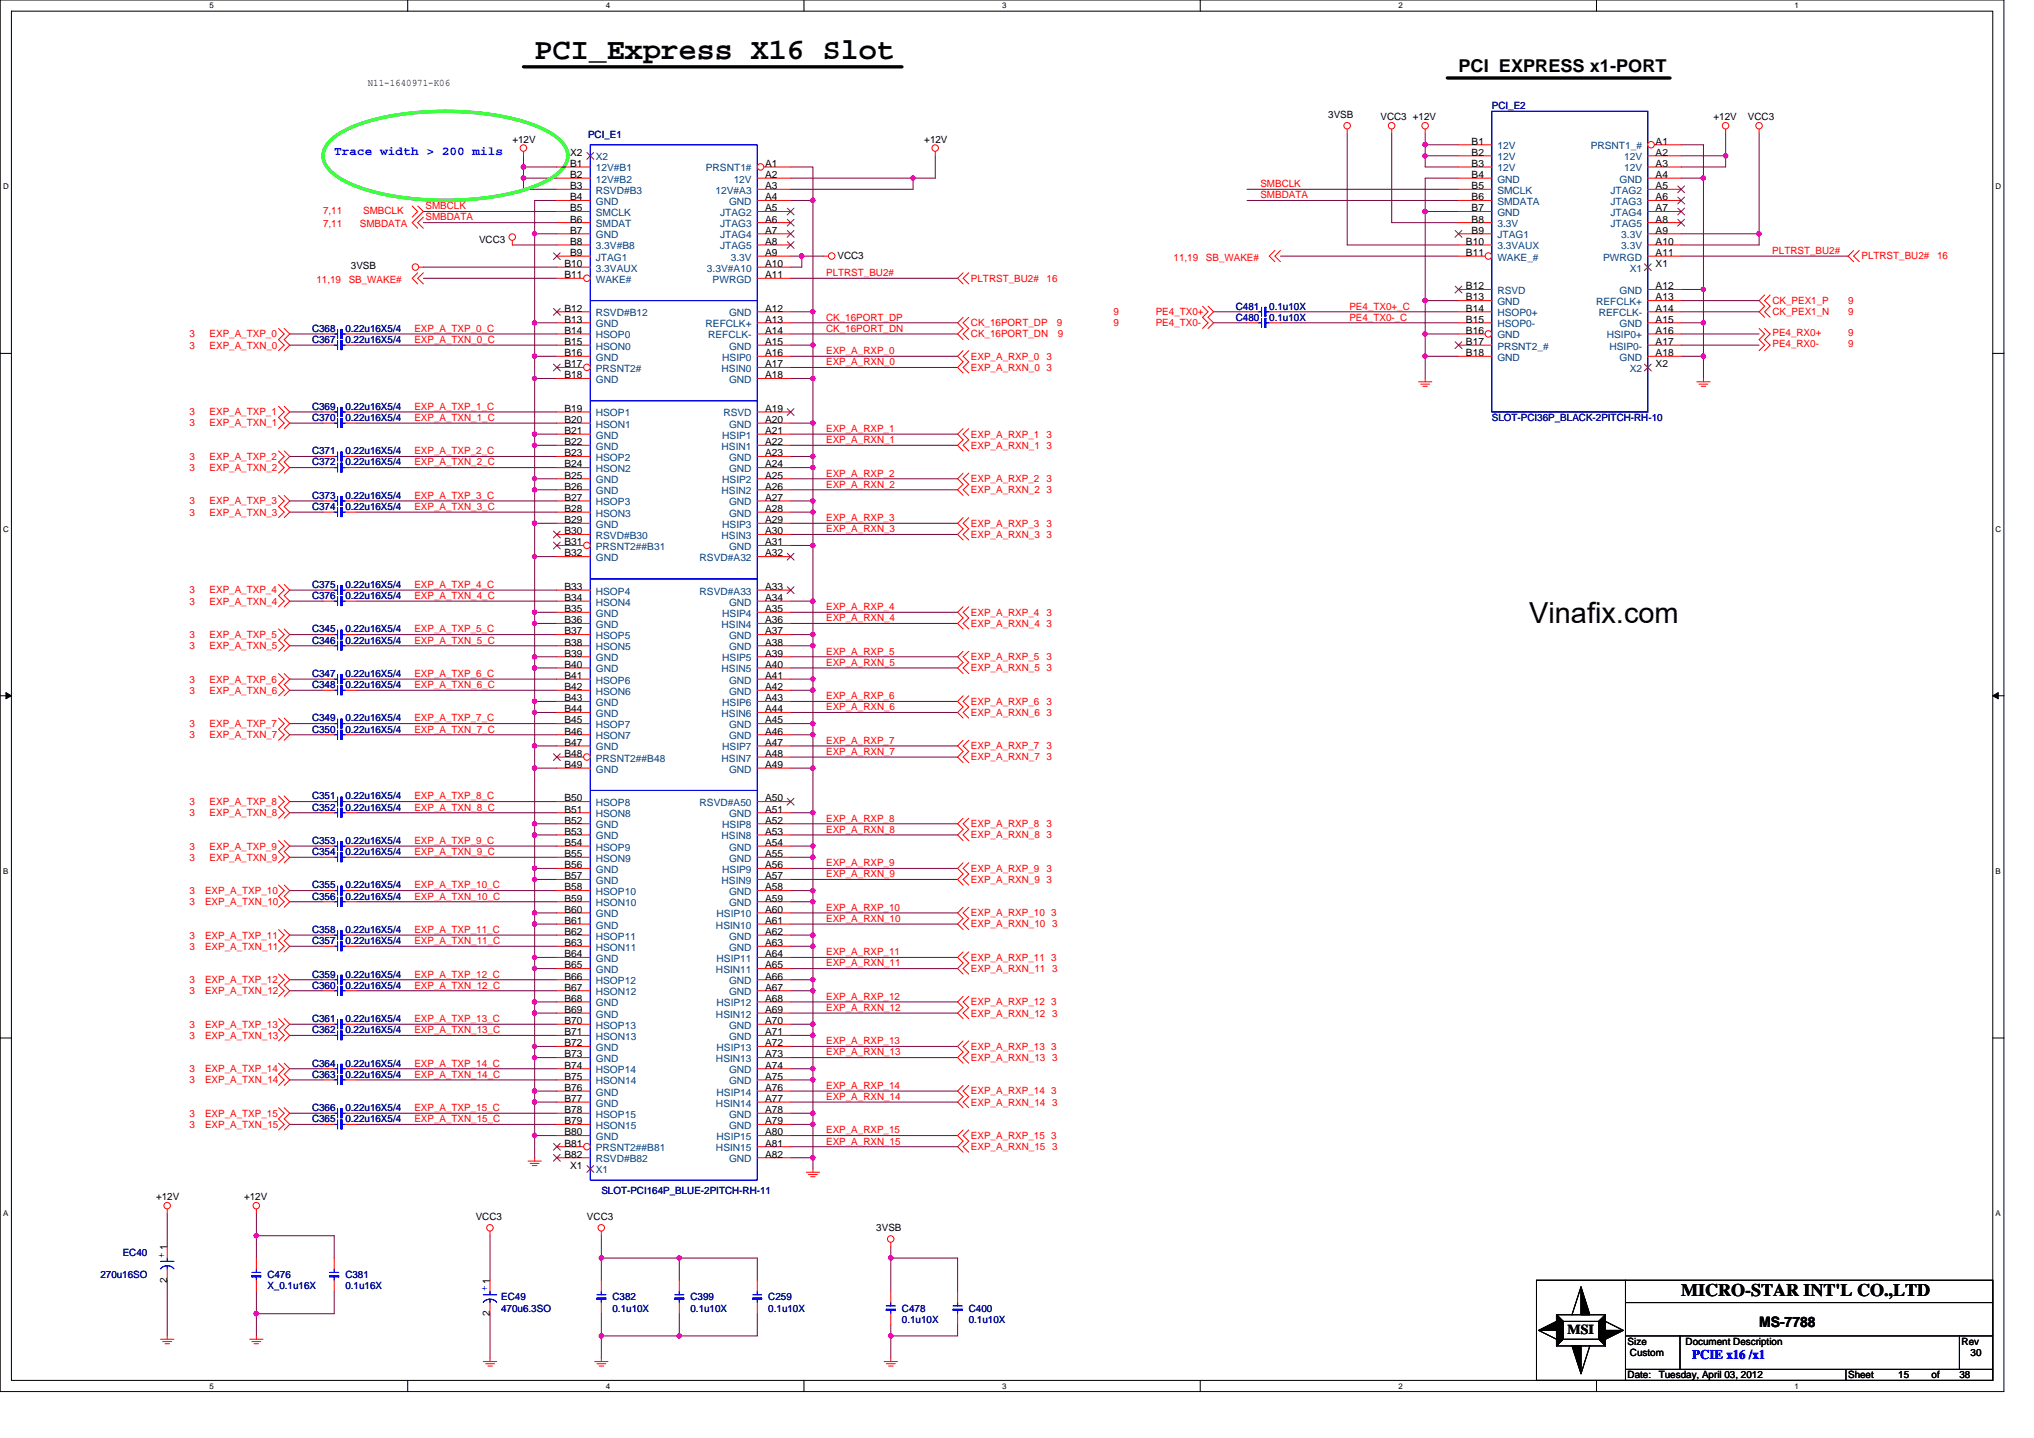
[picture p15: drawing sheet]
<svg xmlns="http://www.w3.org/2000/svg" width="297mm" height="210mm" viewBox="0 0 297 210" stroke-linecap="round" stroke-linejoin="round" font-family="sans-serif">
<defs><g id="words">
<text font-size="4.4" x="78.1" y="8.6">PCI_Express X16 Slot</text>
<text font-size="4.2" x="223.3" y="91">Vinafix.com</text>
<g font-size="2.6">
<text x="213" y="10.5">PCI EXPRESS x1-PORT</text>
<text x="245.5" y="189.3">MICRO-STAR INT'L CO.,LTD</text>
</g>
<text font-size="2.1" x="256.9" y="193.8">MS-7788</text>
<text font-size="2" x="228.9" y="194.8">MSI</text>
<text font-size="1.9" fill="#00f" x="247.1" y="198.5">PCIE x16 /x1</text>
<text font-size="1.8" fill="#00f" x="48.8" y="22.6">Trace width &gt; 200 mils</text>
<g font-size="1.5">
<text x="53.7" y="12.6">N11-1640971-K06</text>
<text x="194" y="17.3">3VSB</text>
<text x="201.6" y="17.6">VCC3 +12V</text>
<text x="250.2" y="17.6">+12V</text>
<text x="255.3" y="17.6">VCC3</text>
<text x="74.8" y="20.8">+12V</text>
<text x="83.2" y="22.7">X2</text>
<text x="135" y="20.8">+12V</text>
<text x="214.9" y="21.1">B1</text>
<text x="214.9" y="22.7">B2</text>
<text x="241.8" y="21.1">A1</text>
<text x="241.8" y="22.7">A2</text>
<text x="83.2" y="24.4">B1</text>
<text x="83.2" y="26">B2</text>
<text x="83.2" y="27.6">B3</text>
<text x="83.2" y="29.3">B4</text>
<text x="111.7" y="24.4">A1</text>
<text x="111.7" y="26">A2</text>
<text x="111.7" y="27.6">A3</text>
<text x="111.7" y="29.3">A4</text>
<text x="214.9" y="24.4">B3</text>
<text x="214.9" y="26">B4</text>
<text x="214.9" y="27.6">B5</text>
<text x="214.9" y="29.3">B6</text>
<text x="241.8" y="27.6">A5</text>
<text x="241.8" y="29.3">A6</text>
<text x="241.8" y="24.4">A3</text>
<text x="241.8" y="26">A4</text>
<text x="70" y="35.5">VCC3</text>
<text x="83.2" y="30.9">B5</text>
<text x="83.2" y="32.5">B6</text>
<text x="83.2" y="34.1">B7</text>
<text x="83.2" y="35.8">B8</text>
<text x="111.7" y="30.9">A5</text>
<text x="111.7" y="32.5">A6</text>
<text x="111.7" y="34.1">A7</text>
<text x="111.7" y="35.8">A8</text>
<text x="214.1" y="35.8">B10</text>
<text x="214.9" y="30.9">B7</text>
<text x="214.9" y="32.5">B8</text>
<text x="214.9" y="34.1">B9</text>
<text x="241.8" y="30.9">A7</text>
<text x="241.8" y="32.5">A8</text>
<text x="241.8" y="34.1">A9</text>
<text x="241.8" y="35.8">A10</text>
<text x="51.2" y="39.3">3VSB</text>
<text x="82.4" y="39">B10</text>
<text x="82.4" y="40.6">B11</text>
<text x="83.2" y="37.4">B9</text>
<text x="111.7" y="39">A10</text>
<text x="111.7" y="37.4">A9</text>
<text x="111.7" y="40.6">A11</text>
<text x="122.3" y="37.9">VCC3</text>
<text x="214.1" y="37.4">B11</text>
<text x="241.8" y="37.4">A11</text>
<text x="241.8" y="39">X1</text>
<text x="82.4" y="45.5">B12</text>
<text x="82.4" y="47.1">B13</text>
<text x="111.7" y="47.1">A13</text>
<text x="111.7" y="45.5">A12</text>
<text x="214.1" y="42.2">B12</text>
<text x="214.1" y="43.9">B13</text>
<text x="214.1" y="45.5">B14</text>
<text x="214.1" y="47.1">B15</text>
<text x="241.8" y="43.9">A13</text>
<text x="241.8" y="45.5">A14</text>
<text x="241.8" y="42.2">A12</text>
<text x="241.8" y="47.1">A15</text>
<text x="82.4" y="48.7">B14</text>
<text x="82.4" y="50.4">B15</text>
<text x="82.4" y="52">B16</text>
<text x="82.4" y="53.6">B17</text>
<text x="111.7" y="48.7">A14</text>
<text x="111.7" y="52">A16</text>
<text x="111.7" y="53.6">A17</text>
<text x="111.7" y="50.4">A15</text>
<text x="214.1" y="48.7">B16</text>
<text x="214.1" y="50.4">B17</text>
<text x="214.1" y="52">B18</text>
<text x="241.8" y="50.4">A17</text>
<text x="241.8" y="48.7">A16</text>
<text x="241.8" y="52">A18</text>
<text x="241.8" y="53.6">X2</text>
<text x="82.4" y="55.2">B18</text>
<text x="111.7" y="55.2">A18</text>
<text x="82.4" y="60.1">B19</text>
<text x="82.4" y="61.8">B20</text>
<text x="82.4" y="63.4">B21</text>
<text x="82.4" y="65">B22</text>
<text x="111.7" y="60.1">A19</text>
<text x="111.7" y="63.4">A21</text>
<text x="111.7" y="65">A22</text>
<text x="111.7" y="61.8">A20</text>
<text x="82.4" y="66.6">B23</text>
<text x="82.4" y="68.3">B24</text>
<text x="82.4" y="69.9">B25</text>
<text x="82.4" y="71.5">B26</text>
<text x="111.7" y="69.9">A25</text>
<text x="111.7" y="71.5">A26</text>
<text x="111.7" y="66.6">A23</text>
<text x="111.7" y="68.3">A24</text>
<text x="82.4" y="73.1">B27</text>
<text x="82.4" y="74.8">B28</text>
<text x="82.4" y="76.4">B29</text>
<text x="111.7" y="76.4">A29</text>
<text x="111.7" y="73.1">A27</text>
<text x="111.7" y="74.8">A28</text>
<text x="82.4" y="78">B30</text>
<text x="82.4" y="79.6">B31</text>
<text x="82.4" y="81.3">B32</text>
<text x="111.7" y="81.3">A32</text>
<text x="111.7" y="78">A30</text>
<text x="111.7" y="79.6">A31</text>
<text x="82.4" y="86.1">B33</text>
<text x="82.4" y="87.8">B34</text>
<text x="82.4" y="89.4">B35</text>
<text x="111.7" y="86.1">A33</text>
<text x="111.7" y="89.4">A35</text>
<text x="111.7" y="87.8">A34</text>
<text x="82.4" y="91">B36</text>
<text x="82.4" y="92.6">B37</text>
<text x="82.4" y="94.3">B38</text>
<text x="82.4" y="95.9">B39</text>
<text x="111.7" y="91">A36</text>
<text x="111.7" y="95.9">A39</text>
<text x="111.7" y="92.6">A37</text>
<text x="111.7" y="94.3">A38</text>
<text x="82.4" y="97.5">B40</text>
<text x="82.4" y="99.1">B41</text>
<text x="82.4" y="100.8">B42</text>
<text x="111.7" y="97.5">A40</text>
<text x="111.7" y="99.1">A41</text>
<text x="111.7" y="100.8">A42</text>
<text x="82.4" y="102.4">B43</text>
<text x="82.4" y="104">B44</text>
<text x="82.4" y="105.6">B45</text>
<text x="82.4" y="107.3">B46</text>
<text x="111.7" y="102.4">A43</text>
<text x="111.7" y="104">A44</text>
<text x="111.7" y="105.6">A45</text>
<text x="111.7" y="107.3">A46</text>
<text x="82.4" y="108.9">B47</text>
<text x="82.4" y="110.5">B48</text>
<text x="82.4" y="112.1">B49</text>
<text x="111.7" y="108.9">A47</text>
<text x="111.7" y="110.5">A48</text>
<text x="111.7" y="112.1">A49</text>
<text x="82.4" y="117">B50</text>
<text x="82.4" y="118.7">B51</text>
<text x="111.7" y="117">A50</text>
<text x="111.7" y="118.7">A51</text>
<text x="82.4" y="120.3">B52</text>
<text x="82.4" y="121.9">B53</text>
<text x="82.4" y="123.5">B54</text>
<text x="82.4" y="125.2">B55</text>
<text x="111.7" y="120.3">A52</text>
<text x="111.7" y="121.9">A53</text>
<text x="111.7" y="123.5">A54</text>
<text x="111.7" y="125.2">A55</text>
<text x="82.4" y="126.8">B56</text>
<text x="82.4" y="128.4">B57</text>
<text x="82.4" y="130">B58</text>
<text x="82.4" y="131.7">B59</text>
<text x="111.7" y="126.8">A56</text>
<text x="111.7" y="128.4">A57</text>
<text x="111.7" y="130">A58</text>
<text x="111.7" y="131.7">A59</text>
<text x="82.4" y="133.3">B60</text>
<text x="82.4" y="134.9">B61</text>
<text x="82.4" y="136.5">B62</text>
<text x="111.7" y="133.3">A60</text>
<text x="111.7" y="134.9">A61</text>
<text x="111.7" y="136.5">A62</text>
<text x="82.4" y="138.2">B63</text>
<text x="82.4" y="139.8">B64</text>
<text x="82.4" y="141.4">B65</text>
<text x="82.4" y="143">B66</text>
<text x="111.7" y="139.8">A64</text>
<text x="111.7" y="141.4">A65</text>
<text x="111.7" y="138.2">A63</text>
<text x="111.7" y="143">A66</text>
<text x="82.4" y="144.7">B67</text>
<text x="82.4" y="146.3">B68</text>
<text x="82.4" y="147.9">B69</text>
<text x="82.4" y="149.5">B70</text>
<text x="111.7" y="146.3">A68</text>
<text x="111.7" y="147.9">A69</text>
<text x="111.7" y="144.7">A67</text>
<text x="111.7" y="149.5">A70</text>
<text x="82.4" y="151.2">B71</text>
<text x="82.4" y="152.8">B72</text>
<text x="82.4" y="154.4">B73</text>
<text x="111.7" y="152.8">A72</text>
<text x="111.7" y="154.4">A73</text>
<text x="111.7" y="151.2">A71</text>
<text x="82.4" y="156">B74</text>
<text x="82.4" y="157.7">B75</text>
<text x="82.4" y="159.3">B76</text>
<text x="82.4" y="160.9">B77</text>
<text x="111.7" y="159.3">A76</text>
<text x="111.7" y="160.9">A77</text>
<text x="111.7" y="156">A74</text>
<text x="111.7" y="157.7">A75</text>
<text x="82.4" y="162.5">B78</text>
<text x="82.4" y="164.2">B79</text>
<text x="82.4" y="165.8">B80</text>
<text x="82.4" y="167.4">B81</text>
<text x="111.7" y="165.8">A80</text>
<text x="111.7" y="167.4">A81</text>
<text x="111.7" y="162.5">A78</text>
<text x="111.7" y="164.2">A79</text>
<text x="82.4" y="169">B82</text>
<text x="83.2" y="170.7">X1</text>
<text x="111.7" y="169">A82</text>
<text x="22.8" y="175.3">+12V</text>
<text x="35.6" y="175.3">+12V</text>
<text x="69.5" y="178.2">VCC3</text>
<text x="85.7" y="178.2">VCC3</text>
<text x="128" y="179.8">3VSB</text>
<text x="24.4" y="187.3" transform="rotate(-90 24.4 187.3)">2</text>
<text x="71.5" y="192.2" transform="rotate(-90 71.5 192.2)">2</text>
<text x="237.7" y="196.4">Size</text>
<text x="246.2" y="196.4">Document Description</text>
<text x="286.5" y="196.4">Rev</text>
<text x="237.7" y="201.3">Date:</text>
<text x="238" y="198">Custom</text>
<text x="242.2" y="201.3">Tuesday, April 03, 2012</text>
<text x="269.9" y="201.3">Sheet</text>
<text x="277.2" y="201.3">15</text>
<text x="282.1" y="201.3">of</text>
<text x="286.1" y="201.3">38</text>
<text x="287.8" y="198">30</text>
</g>
<g font-size="1.5" fill="#000080">
<text x="217.9" y="15.9">PCI_E2</text>
<text x="85.9" y="20.2">PCI_E1</text>
<text x="180.5" y="45.2">C481</text>
<text x="180.5" y="46.8">C480</text>
<text x="185.4" y="45.2">0.1u10X</text>
<text x="185.4" y="46.8">0.1u10X</text>
<text x="45.6" y="48.5">C368</text>
<text x="45.6" y="50.1">C367</text>
<text x="50.4" y="48.5">0.22u16X5/4</text>
<text x="50.4" y="50.1">0.22u16X5/4</text>
<text x="45.6" y="59.8">C369</text>
<text x="50.4" y="59.8">0.22u16X5/4</text>
<text x="45.6" y="61.5">C370</text>
<text x="50.4" y="61.5">0.22u16X5/4</text>
<text x="217.9" y="61.5">SLOT-PCI36P_BLACK-2PITCH-RH-10</text>
<text x="45.6" y="68">C372</text>
<text x="45.6" y="66.3">C371</text>
<text x="50.4" y="68">0.22u16X5/4</text>
<text x="50.4" y="66.3">0.22u16X5/4</text>
<text x="45.6" y="74.5">C374</text>
<text x="45.6" y="72.8">C373</text>
<text x="50.4" y="74.5">0.22u16X5/4</text>
<text x="50.4" y="72.8">0.22u16X5/4</text>
<text x="45.6" y="87.5">C376</text>
<text x="45.6" y="85.9">C375</text>
<text x="50.4" y="87.5">0.22u16X5/4</text>
<text x="50.4" y="85.9">0.22u16X5/4</text>
<text x="45.6" y="92.4">C345</text>
<text x="45.6" y="94">C346</text>
<text x="50.4" y="92.4">0.22u16X5/4</text>
<text x="50.4" y="94">0.22u16X5/4</text>
<text x="45.6" y="100.5">C348</text>
<text x="45.6" y="98.8">C347</text>
<text x="50.4" y="100.5">0.22u16X5/4</text>
<text x="50.4" y="98.8">0.22u16X5/4</text>
<text x="45.6" y="105.3">C349</text>
<text x="45.6" y="107">C350</text>
<text x="50.4" y="105.3">0.22u16X5/4</text>
<text x="50.4" y="107">0.22u16X5/4</text>
<text x="45.6" y="118.4">C352</text>
<text x="45.6" y="116.7">C351</text>
<text x="50.4" y="118.4">0.22u16X5/4</text>
<text x="50.4" y="116.7">0.22u16X5/4</text>
<text x="45.6" y="124.9">C354</text>
<text x="45.6" y="123.2">C353</text>
<text x="50.4" y="124.9">0.22u16X5/4</text>
<text x="50.4" y="123.2">0.22u16X5/4</text>
<text x="45.6" y="131.4">C356</text>
<text x="45.6" y="129.7">C355</text>
<text x="50.4" y="131.4">0.22u16X5/4</text>
<text x="50.4" y="129.7">0.22u16X5/4</text>
<text x="45.6" y="136.2">C358</text>
<text x="45.6" y="137.9">C357</text>
<text x="50.4" y="136.2">0.22u16X5/4</text>
<text x="50.4" y="137.9">0.22u16X5/4</text>
<text x="45.6" y="142.7">C359</text>
<text x="50.4" y="142.7">0.22u16X5/4</text>
<text x="45.6" y="144.4">C360</text>
<text x="45.6" y="149.2">C361</text>
<text x="50.4" y="144.4">0.22u16X5/4</text>
<text x="50.4" y="149.2">0.22u16X5/4</text>
<text x="45.6" y="155.7">C364</text>
<text x="45.6" y="150.9">C362</text>
<text x="50.4" y="155.7">0.22u16X5/4</text>
<text x="50.4" y="150.9">0.22u16X5/4</text>
<text x="45.6" y="157.4">C363</text>
<text x="50.4" y="157.4">0.22u16X5/4</text>
<text x="45.6" y="162.2">C366</text>
<text x="45.6" y="163.9">C365</text>
<text x="50.4" y="162.2">0.22u16X5/4</text>
<text x="50.4" y="163.9">0.22u16X5/4</text>
<text x="87.8" y="174.3">SLOT-PCI164P_BLUE-2PITCH-RH-11</text>
<text x="17.9" y="183.4">EC40</text>
<text x="14.7" y="186.6">270u16SO</text>
<text x="39" y="186.6">C476</text>
<text x="39" y="188.3">X_0.1u16X</text>
<text x="50.4" y="186.6">C381</text>
<text x="50.4" y="188.3">0.1u16X</text>
<text x="73.2" y="189.9">EC49</text>
<text x="73.2" y="191.5">470u6.3SO</text>
<text x="89.4" y="189.9">C382</text>
<text x="89.4" y="191.5">0.1u10X</text>
<text x="100.8" y="189.9">C399</text>
<text x="100.8" y="191.5">0.1u10X</text>
<text x="112.2" y="189.9">C259</text>
<text x="112.2" y="191.5">0.1u10X</text>
<text x="131.7" y="191.5">C478</text>
<text x="141.5" y="191.5">C400</text>
<text x="131.7" y="193.1">0.1u10X</text>
<text x="141.5" y="193.1">0.1u10X</text>
</g>
<g font-size="1.5" fill="#004080">
<text x="87" y="23.4">X2</text>
<text x="218.7" y="21.8">12V</text>
<text x="218.7" y="23.4">12V</text>
<text x="232.3" y="21.8">PRSNT1_#</text>
<text x="237.2" y="23.4">12V</text>
<text x="87" y="25">12V#B1</text>
<text x="87" y="26.7">12V#B2</text>
<text x="87" y="28.3">RSVD#B3</text>
<text x="87" y="29.9">GND</text>
<text x="103.1" y="25">PRSNT1#</text>
<text x="104.5" y="28.3">12V#A3</text>
<text x="106.5" y="29.9">GND</text>
<text x="107.1" y="26.7">12V</text>
<text x="218.7" y="25">12V</text>
<text x="218.7" y="26.7">GND</text>
<text x="218.7" y="28.3">SMCLK</text>
<text x="218.7" y="29.9">SMDATA</text>
<text x="235.2" y="28.3">JTAG2</text>
<text x="235.2" y="29.9">JTAG3</text>
<text x="236.5" y="26.7">GND</text>
<text x="237.2" y="25">12V</text>
<text x="87" y="31.5">SMCLK</text>
<text x="87" y="33.2">SMDAT</text>
<text x="87" y="34.8">GND</text>
<text x="105.2" y="31.5">JTAG2</text>
<text x="105.2" y="33.2">JTAG3</text>
<text x="105.2" y="34.8">JTAG4</text>
<text x="218.7" y="31.5">GND</text>
<text x="218.7" y="33.2">3.3V</text>
<text x="218.7" y="34.8">JTAG1</text>
<text x="235.2" y="31.5">JTAG4</text>
<text x="235.2" y="33.2">JTAG5</text>
<text x="236.8" y="34.8">3.3V</text>
<text x="87" y="36.4">3.3V#B8</text>
<text x="87" y="38.1">JTAG1</text>
<text x="87" y="39.7">3.3VAUX</text>
<text x="87" y="41.3">WAKE#</text>
<text x="103.2" y="39.7">3.3V#A10</text>
<text x="104.1" y="41.3">PWRGD</text>
<text x="105.2" y="36.4">JTAG5</text>
<text x="106.7" y="38.1">3.3V</text>
<text x="218.7" y="36.4">3.3VAUX</text>
<text x="218.7" y="38.1">WAKE_#</text>
<text x="234.1" y="38.1">PWRGD</text>
<text x="236.8" y="36.4">3.3V</text>
<text x="238" y="39.7">X1</text>
<text x="87" y="46.2">RSVD#B12</text>
<text x="87" y="47.8">GND</text>
<text x="103" y="47.8">REFCLK+</text>
<text x="106.5" y="46.2">GND</text>
<text x="218.7" y="42.9">RSVD</text>
<text x="218.7" y="44.6">GND</text>
<text x="218.7" y="46.2">HSOP0+</text>
<text x="218.7" y="47.8">HSOP0-</text>
<text x="233.1" y="44.6">REFCLK+</text>
<text x="233.5" y="46.2">REFCLK-</text>
<text x="236.5" y="42.9">GND</text>
<text x="236.5" y="47.8">GND</text>
<text x="87" y="49.4">HSOP0</text>
<text x="87" y="51.1">HSON0</text>
<text x="87" y="52.7">GND</text>
<text x="103.4" y="49.4">REFCLK-</text>
<text x="105.5" y="52.7">HSIP0</text>
<text x="106.5" y="51.1">GND</text>
<text x="218.7" y="49.4">GND</text>
<text x="218.7" y="51.1">PRSNT2_#</text>
<text x="218.7" y="52.7">GND</text>
<text x="234.7" y="49.4">HSIP0+</text>
<text x="235" y="51.1">HSIP0-</text>
<text x="236.5" y="52.7">GND</text>
<text x="87" y="54.3">PRSNT2#</text>
<text x="87" y="55.9">GND</text>
<text x="105.4" y="54.3">HSIN0</text>
<text x="106.5" y="55.9">GND</text>
<text x="238" y="54.3">X2</text>
<text x="87" y="60.8">HSOP1</text>
<text x="87" y="62.4">HSON1</text>
<text x="87" y="64.1">GND</text>
<text x="87" y="65.7">GND</text>
<text x="105.4" y="65.7">HSIN1</text>
<text x="105.5" y="64.1">HSIP1</text>
<text x="105.6" y="60.8">RSVD</text>
<text x="106.5" y="62.4">GND</text>
<text x="87" y="67.3">HSOP2</text>
<text x="87" y="68.9">HSON2</text>
<text x="87" y="70.6">GND</text>
<text x="105.5" y="70.6">HSIP2</text>
<text x="106.5" y="67.3">GND</text>
<text x="106.5" y="68.9">GND</text>
<text x="87" y="72.2">GND</text>
<text x="87" y="73.8">HSOP3</text>
<text x="87" y="75.4">HSON3</text>
<text x="87" y="77.1">GND</text>
<text x="105.4" y="72.2">HSIN2</text>
<text x="105.5" y="77.1">HSIP3</text>
<text x="106.5" y="73.8">GND</text>
<text x="106.5" y="75.4">GND</text>
<text x="87" y="78.7">RSVD#B30</text>
<text x="87" y="80.3">PRSNT2##B31</text>
<text x="87" y="81.9">GND</text>
<text x="102.2" y="81.9">RSVD#A32</text>
<text x="105.4" y="78.7">HSIN3</text>
<text x="106.5" y="80.3">GND</text>
<text x="87" y="86.8">HSOP4</text>
<text x="87" y="88.4">HSON4</text>
<text x="102.2" y="86.8">RSVD#A33</text>
<text x="106.5" y="88.4">GND</text>
<text x="87" y="90.1">GND</text>
<text x="87" y="91.7">GND</text>
<text x="87" y="93.3">HSOP5</text>
<text x="87" y="95">HSON5</text>
<text x="105.4" y="91.7">HSIN4</text>
<text x="105.5" y="90.1">HSIP4</text>
<text x="106.5" y="93.3">GND</text>
<text x="106.5" y="95">GND</text>
<text x="87" y="96.6">GND</text>
<text x="87" y="98.2">GND</text>
<text x="87" y="99.8">HSOP6</text>
<text x="87" y="101.5">HSON6</text>
<text x="105.4" y="98.2">HSIN5</text>
<text x="105.5" y="96.6">HSIP5</text>
<text x="106.5" y="99.8">GND</text>
<text x="106.5" y="101.5">GND</text>
<text x="87" y="103.1">GND</text>
<text x="87" y="104.7">GND</text>
<text x="87" y="106.3">HSOP7</text>
<text x="87" y="107.9">HSON7</text>
<text x="105.4" y="104.7">HSIN6</text>
<text x="105.5" y="103.1">HSIP6</text>
<text x="106.5" y="106.3">GND</text>
<text x="106.5" y="107.9">GND</text>
<text x="87" y="109.6">GND</text>
<text x="87" y="111.2">PRSNT2##B48</text>
<text x="87" y="112.8">GND</text>
<text x="105.4" y="111.2">HSIN7</text>
<text x="105.5" y="109.6">HSIP7</text>
<text x="106.5" y="112.8">GND</text>
<text x="87" y="117.7">HSOP8</text>
<text x="87" y="119.3">HSON8</text>
<text x="102.2" y="117.7">RSVD#A50</text>
<text x="106.5" y="119.3">GND</text>
<text x="87" y="120.9">GND</text>
<text x="87" y="122.6">GND</text>
<text x="87" y="124.2">HSOP9</text>
<text x="87" y="125.8">HSON9</text>
<text x="105.4" y="122.6">HSIN8</text>
<text x="105.5" y="120.9">HSIP8</text>
<text x="106.5" y="124.2">GND</text>
<text x="106.5" y="125.8">GND</text>
<text x="87" y="127.5">GND</text>
<text x="87" y="129.1">GND</text>
<text x="87" y="130.7">HSOP10</text>
<text x="105.4" y="129.1">HSIN9</text>
<text x="105.5" y="127.5">HSIP9</text>
<text x="106.5" y="130.7">GND</text>
<text x="87" y="132.3">HSON10</text>
<text x="87" y="134">GND</text>
<text x="87" y="135.6">GND</text>
<text x="87" y="137.2">HSOP11</text>
<text x="104.6" y="135.6">HSIN10</text>
<text x="104.6" y="134">HSIP10</text>
<text x="106.5" y="132.3">GND</text>
<text x="106.5" y="137.2">GND</text>
<text x="87" y="138.8">HSON11</text>
<text x="87" y="140.5">GND</text>
<text x="87" y="142.1">GND</text>
<text x="87" y="143.7">HSOP12</text>
<text x="104.6" y="142.1">HSIN11</text>
<text x="104.6" y="140.5">HSIP11</text>
<text x="106.5" y="138.8">GND</text>
<text x="106.5" y="143.7">GND</text>
<text x="87" y="145.3">HSON12</text>
<text x="87" y="147">GND</text>
<text x="87" y="148.6">GND</text>
<text x="104.6" y="148.6">HSIN12</text>
<text x="104.6" y="147">HSIP12</text>
<text x="106.5" y="145.3">GND</text>
<text x="87" y="150.2">HSOP13</text>
<text x="87" y="151.8">HSON13</text>
<text x="87" y="153.5">GND</text>
<text x="87" y="155.1">GND</text>
<text x="104.6" y="155.1">HSIN13</text>
<text x="104.6" y="153.5">HSIP13</text>
<text x="106.5" y="150.2">GND</text>
<text x="106.5" y="151.8">GND</text>
<text x="87" y="156.7">HSOP14</text>
<text x="87" y="158.3">HSON14</text>
<text x="87" y="160">GND</text>
<text x="87" y="161.6">GND</text>
<text x="104.6" y="161.6">HSIN14</text>
<text x="104.6" y="160">HSIP14</text>
<text x="106.5" y="156.7">GND</text>
<text x="106.5" y="158.3">GND</text>
<text x="87" y="163.2">HSOP15</text>
<text x="87" y="164.8">HSON15</text>
<text x="87" y="166.5">GND</text>
<text x="104.6" y="166.5">HSIP15</text>
<text x="106.5" y="163.2">GND</text>
<text x="106.5" y="164.8">GND</text>
<text x="87" y="168.1">PRSNT2##B81</text>
<text x="87" y="169.7">RSVD#B82</text>
<text x="87" y="171.3">X1</text>
<text x="104.6" y="168.1">HSIN15</text>
<text x="106.5" y="169.7">GND</text>
</g>
<g font-size="1.5" fill="#f00">
<text x="184.1" y="27.3">SMBCLK</text>
<text x="184.1" y="29">SMBDATA</text>
<text x="47.2" y="31.2">7,11</text>
<text x="47.2" y="33.2">7,11</text>
<text x="52.6" y="33.2">SMBDATA</text>
<text x="53" y="31.2">SMBCLK</text>
<text x="62.1" y="30.6">SMBCLK</text>
<text x="62.1" y="32.2">SMBDATA</text>
<text x="46.2" y="41.3">11,19</text>
<text x="50.9" y="41.3">SB_WAKE#</text>
<text x="120.6" y="40.3">PLTRST_BU2#</text>
<text x="141.8" y="41.1">PLTRST_BU2#</text>
<text x="152.8" y="41.1">16</text>
<text x="171.4" y="38.1">11,19</text>
<text x="176.1" y="38.1">SB_WAKE#</text>
<text x="258.8" y="37.1">PLTRST_BU2#</text>
<text x="271.8" y="37.9">PLTRST_BU2#</text>
<text x="282.9" y="37.9">16</text>
<text x="120.6" y="46.8">CK_16PORT_DP</text>
<text x="141.8" y="47.6">CK_16PORT_DP</text>
<text x="154.3" y="47.6">9</text>
<text x="162.6" y="47.6">9</text>
<text x="162.6" y="46">9</text>
<text x="168.8" y="47.6">PE4_TX0-</text>
<text x="168.8" y="46">PE4_TX0+</text>
<text x="197.1" y="45.2">PE4_TX0+_C</text>
<text x="197.1" y="46.8">PE4_TX0-_C</text>
<text x="258.8" y="46">CK_PEX1_N</text>
<text x="258.8" y="44.4">CK_PEX1_P</text>
<text x="269.9" y="46">9</text>
<text x="269.9" y="44.4">9</text>
<text x="27.7" y="50.9">3</text>
<text x="27.7" y="49.3">3</text>
<text x="30.6" y="50.9">EXP_A_TXN_0</text>
<text x="30.6" y="49.3">EXP_A_TXP_0</text>
<text x="60.5" y="50.1">EXP_A_TXN_0_C</text>
<text x="60.5" y="48.5">EXP_A_TXP_0_C</text>
<text x="120.6" y="51.7">EXP_A_RXP_0</text>
<text x="120.6" y="53.3">EXP_A_RXN_0</text>
<text x="120.6" y="48.5">CK_16PORT_DN</text>
<text x="141.8" y="52.5">EXP_A_RXP_0</text>
<text x="141.8" y="49.3">CK_16PORT_DN</text>
<text x="152.8" y="52.5">3</text>
<text x="154.5" y="49.3">9</text>
<text x="258.8" y="49.1">PE4_RX0+</text>
<text x="258.8" y="50.7">PE4_RX0-</text>
<text x="269.9" y="49.1">9</text>
<text x="269.9" y="50.7">9</text>
<text x="60.5" y="59.8">EXP_A_TXP_1_C</text>
<text x="141.8" y="54.1">EXP_A_RXN_0</text>
<text x="152.8" y="54.1">3</text>
<text x="27.7" y="60.6">3</text>
<text x="27.7" y="62.3">3</text>
<text x="30.6" y="60.6">EXP_A_TXP_1</text>
<text x="30.6" y="62.3">EXP_A_TXN_1</text>
<text x="60.5" y="61.5">EXP_A_TXN_1_C</text>
<text x="120.6" y="63.1">EXP_A_RXP_1</text>
<text x="120.6" y="64.7">EXP_A_RXN_1</text>
<text x="141.8" y="63.9">EXP_A_RXP_1</text>
<text x="141.8" y="65.5">EXP_A_RXN_1</text>
<text x="152.8" y="63.9">3</text>
<text x="152.8" y="65.5">3</text>
<text x="27.7" y="68.8">3</text>
<text x="27.7" y="67.2">3</text>
<text x="30.6" y="68.8">EXP_A_TXN_2</text>
<text x="30.6" y="67.2">EXP_A_TXP_2</text>
<text x="60.5" y="66.3">EXP_A_TXP_2_C</text>
<text x="60.5" y="68">EXP_A_TXN_2_C</text>
<text x="120.6" y="69.6">EXP_A_RXP_2</text>
<text x="120.6" y="71.2">EXP_A_RXN_2</text>
<text x="141.8" y="70.4">EXP_A_RXP_2</text>
<text x="152.8" y="70.4">3</text>
<text x="27.7" y="73.7">3</text>
<text x="27.7" y="75.3">3</text>
<text x="30.6" y="73.7">EXP_A_TXP_3</text>
<text x="30.6" y="75.3">EXP_A_TXN_3</text>
<text x="60.5" y="74.5">EXP_A_TXN_3_C</text>
<text x="60.5" y="72.8">EXP_A_TXP_3_C</text>
<text x="120.6" y="76.1">EXP_A_RXP_3</text>
<text x="120.6" y="77.7">EXP_A_RXN_3</text>
<text x="141.8" y="76.9">EXP_A_RXP_3</text>
<text x="141.8" y="72">EXP_A_RXN_2</text>
<text x="152.8" y="76.9">3</text>
<text x="152.8" y="72">3</text>
<text x="141.8" y="78.5">EXP_A_RXN_3</text>
<text x="152.8" y="78.5">3</text>
<text x="27.7" y="86.7">3</text>
<text x="27.7" y="88.3">3</text>
<text x="30.6" y="86.7">EXP_A_TXP_4</text>
<text x="30.6" y="88.3">EXP_A_TXN_4</text>
<text x="60.5" y="87.5">EXP_A_TXN_4_C</text>
<text x="60.5" y="85.9">EXP_A_TXP_4_C</text>
<text x="120.6" y="89.1">EXP_A_RXP_4</text>
<text x="141.8" y="89.9">EXP_A_RXP_4</text>
<text x="152.8" y="89.9">3</text>
<text x="27.7" y="94.8">3</text>
<text x="27.7" y="93.2">3</text>
<text x="30.6" y="94.8">EXP_A_TXN_5</text>
<text x="30.6" y="93.2">EXP_A_TXP_5</text>
<text x="60.5" y="92.4">EXP_A_TXP_5_C</text>
<text x="60.5" y="94">EXP_A_TXN_5_C</text>
<text x="120.6" y="90.7">EXP_A_RXN_4</text>
<text x="120.6" y="95.6">EXP_A_RXP_5</text>
<text x="141.8" y="91.5">EXP_A_RXN_4</text>
<text x="152.8" y="91.5">3</text>
<text x="27.7" y="101.3">3</text>
<text x="27.7" y="99.7">3</text>
<text x="30.6" y="101.3">EXP_A_TXN_6</text>
<text x="30.6" y="99.7">EXP_A_TXP_6</text>
<text x="60.5" y="98.8">EXP_A_TXP_6_C</text>
<text x="60.5" y="100.5">EXP_A_TXN_6_C</text>
<text x="120.6" y="97.2">EXP_A_RXN_5</text>
<text x="141.8" y="96.4">EXP_A_RXP_5</text>
<text x="141.8" y="98">EXP_A_RXN_5</text>
<text x="152.8" y="96.4">3</text>
<text x="152.8" y="98">3</text>
<text x="27.7" y="106.2">3</text>
<text x="27.7" y="107.8">3</text>
<text x="30.6" y="106.2">EXP_A_TXP_7</text>
<text x="30.6" y="107.8">EXP_A_TXN_7</text>
<text x="60.5" y="105.3">EXP_A_TXP_7_C</text>
<text x="60.5" y="107">EXP_A_TXN_7_C</text>
<text x="120.6" y="102.1">EXP_A_RXP_6</text>
<text x="120.6" y="103.7">EXP_A_RXN_6</text>
<text x="141.8" y="102.9">EXP_A_RXP_6</text>
<text x="141.8" y="104.5">EXP_A_RXN_6</text>
<text x="152.8" y="102.9">3</text>
<text x="152.8" y="104.5">3</text>
<text x="120.6" y="108.6">EXP_A_RXP_7</text>
<text x="120.6" y="110.2">EXP_A_RXN_7</text>
<text x="141.8" y="111">EXP_A_RXN_7</text>
<text x="141.8" y="109.4">EXP_A_RXP_7</text>
<text x="152.8" y="111">3</text>
<text x="152.8" y="109.4">3</text>
<text x="27.7" y="117.5">3</text>
<text x="27.7" y="119.2">3</text>
<text x="30.6" y="117.5">EXP_A_TXP_8</text>
<text x="30.6" y="119.2">EXP_A_TXN_8</text>
<text x="60.5" y="118.4">EXP_A_TXN_8_C</text>
<text x="60.5" y="116.7">EXP_A_TXP_8_C</text>
<text x="120.6" y="120">EXP_A_RXP_8</text>
<text x="27.7" y="125.7">3</text>
<text x="27.7" y="124.1">3</text>
<text x="30.6" y="125.7">EXP_A_TXN_9</text>
<text x="30.6" y="124.1">EXP_A_TXP_9</text>
<text x="60.5" y="123.2">EXP_A_TXP_9_C</text>
<text x="60.5" y="124.9">EXP_A_TXN_9_C</text>
<text x="120.6" y="121.6">EXP_A_RXN_8</text>
<text x="141.8" y="122.4">EXP_A_RXN_8</text>
<text x="141.8" y="120.8">EXP_A_RXP_8</text>
<text x="152.8" y="122.4">3</text>
<text x="152.8" y="120.8">3</text>
<text x="27.7" y="130.6">3</text>
<text x="29.9" y="130.6">EXP_A_TXP_10</text>
<text x="60.5" y="129.7">EXP_A_TXP_10_C</text>
<text x="60.5" y="131.4">EXP_A_TXN_10_C</text>
<text x="120.6" y="126.5">EXP_A_RXP_9</text>
<text x="120.6" y="128.1">EXP_A_RXN_9</text>
<text x="141.8" y="127.3">EXP_A_RXP_9</text>
<text x="141.8" y="128.9">EXP_A_RXN_9</text>
<text x="152.8" y="127.3">3</text>
<text x="152.8" y="128.9">3</text>
<text x="27.7" y="132.2">3</text>
<text x="27.7" y="137.1">3</text>
<text x="29.9" y="132.2">EXP_A_TXN_10</text>
<text x="29.9" y="137.1">EXP_A_TXP_11</text>
<text x="60.5" y="136.2">EXP_A_TXP_11_C</text>
<text x="60.5" y="137.9">EXP_A_TXN_11_C</text>
<text x="120.6" y="133">EXP_A_RXP_10</text>
<text x="120.6" y="134.6">EXP_A_RXN_10</text>
<text x="141.8" y="133.8">EXP_A_RXP_10</text>
<text x="141.8" y="135.4">EXP_A_RXN_10</text>
<text x="153.5" y="133.8">3</text>
<text x="153.7" y="135.4">3</text>
<text x="27.7" y="138.7">3</text>
<text x="27.7" y="143.6">3</text>
<text x="29.9" y="138.7">EXP_A_TXN_11</text>
<text x="29.9" y="143.6">EXP_A_TXP_12</text>
<text x="60.5" y="142.7">EXP_A_TXP_12_C</text>
<text x="120.6" y="141.1">EXP_A_RXN_11</text>
<text x="120.6" y="139.5">EXP_A_RXP_11</text>
<text x="141.8" y="141.9">EXP_A_RXN_11</text>
<text x="141.8" y="140.3">EXP_A_RXP_11</text>
<text x="153.5" y="140.3">3</text>
<text x="153.7" y="141.9">3</text>
<text x="27.7" y="145.2">3</text>
<text x="29.9" y="145.2">EXP_A_TXN_12</text>
<text x="60.5" y="144.4">EXP_A_TXN_12_C</text>
<text x="60.5" y="149.2">EXP_A_TXP_13_C</text>
<text x="120.6" y="146">EXP_A_RXP_12</text>
<text x="120.6" y="147.6">EXP_A_RXN_12</text>
<text x="141.8" y="148.4">EXP_A_RXN_12</text>
<text x="141.8" y="146.8">EXP_A_RXP_12</text>
<text x="153.5" y="146.8">3</text>
<text x="153.7" y="148.4">3</text>
<text x="27.7" y="151.7">3</text>
<text x="27.7" y="150.1">3</text>
<text x="29.9" y="151.7">EXP_A_TXN_13</text>
<text x="29.9" y="150.1">EXP_A_TXP_13</text>
<text x="60.5" y="150.9">EXP_A_TXN_13_C</text>
<text x="60.5" y="155.7">EXP_A_TXP_14_C</text>
<text x="120.6" y="152.5">EXP_A_RXP_13</text>
<text x="120.6" y="154.1">EXP_A_RXN_13</text>
<text x="141.8" y="153.3">EXP_A_RXP_13</text>
<text x="141.8" y="154.9">EXP_A_RXN_13</text>
<text x="153.5" y="153.3">3</text>
<text x="153.7" y="154.9">3</text>
<text x="27.7" y="158.2">3</text>
<text x="27.7" y="156.6">3</text>
<text x="29.9" y="158.2">EXP_A_TXN_14</text>
<text x="29.9" y="156.6">EXP_A_TXP_14</text>
<text x="60.5" y="157.4">EXP_A_TXN_14_C</text>
<text x="120.6" y="159">EXP_A_RXP_14</text>
<text x="120.6" y="160.6">EXP_A_RXN_14</text>
<text x="141.8" y="159.8">EXP_A_RXP_14</text>
<text x="141.8" y="161.4">EXP_A_RXN_14</text>
<text x="153.5" y="159.8">3</text>
<text x="153.7" y="161.4">3</text>
<text x="27.7" y="164.7">3</text>
<text x="27.7" y="163.1">3</text>
<text x="29.9" y="164.7">EXP_A_TXN_15</text>
<text x="29.9" y="163.1">EXP_A_TXP_15</text>
<text x="60.5" y="162.2">EXP_A_TXP_15_C</text>
<text x="60.5" y="163.9">EXP_A_TXN_15_C</text>
<text x="120.6" y="165.5">EXP_A_RXP_15</text>
<text x="120.6" y="167.1">EXP_A_RXN_15</text>
<text x="141.8" y="167.9">EXP_A_RXN_15</text>
<text x="141.8" y="166.3">EXP_A_RXP_15</text>
<text x="153.5" y="166.3">3</text>
<text x="153.7" y="167.9">3</text>
</g>
<g font-size="1.5" fill="#00f">
<text x="24" y="183.7" transform="rotate(-90 24 183.7)">+ 1</text>
<text x="71.2" y="188.6" transform="rotate(-90 71.2 188.6)">+ 1</text>
</g>
<g font-size="1.2">
<text x="30.6" y="1.2">5</text>
<text x="88.5" y="1.2">4</text>
<text x="146.3" y="1.2">3</text>
<text x="204.2" y="1.2">2</text>
<text x="262.1" y="1.2">1</text>
<text x=".5" y="27.6">D</text>
<text x="291.4" y="27.6">D</text>
<text x=".5" y="77.6">C</text>
<text x="291.4" y="77.6">C</text>
<text x=".5" y="127.6">B</text>
<text x="291.4" y="127.6">B</text>
<text x=".5" y="177.6">A</text>
<text x="291.4" y="177.6">A</text>
<text x="30.6" y="202.8">5</text>
<text x="88.5" y="202.8">4</text>
<text x="146.3" y="202.8">3</text>
<text x="204.2" y="202.8">2</text>
<text x="262.1" y="202.8">1</text>
</g>
</g></defs>
<path d="M0 0h292.6v203.2h-292.6zM1.7 1.6h289.3v200h-289.3z" fill="none" stroke="#000" stroke-width=".15"/>
<g fill="#fff">
<path d="M30.6 .2h.6v1.3h-.6z"/>
<path d="M30.6 201.8h.6v1.3h-.6z"/>
</g>
<path d="M59.5 0v1.6M59.5 201.6v1.6" fill="none" stroke="#000" stroke-width=".15"/>
<g fill="#fff">
<path d="M88.5 .2h.6v1.3h-.6z"/>
<path d="M88.5 201.8h.6v1.3h-.6z"/>
</g>
<path d="M117.4 0v1.6M117.4 201.6v1.6" fill="none" stroke="#000" stroke-width=".15"/>
<g fill="#fff">
<path d="M146.3 .2h.7v1.3h-.7z"/>
<path d="M146.3 201.8h.7v1.3h-.7z"/>
</g>
<path d="M175.3 0v1.6M175.3 201.6v1.6" fill="none" stroke="#000" stroke-width=".15"/>
<g fill="#fff">
<path d="M204.2 .2h.6v1.3h-.6z"/>
<path d="M204.2 201.8h.6v1.3h-.6z"/>
</g>
<path d="M233.1 0v1.6M233.1 201.6v1.6" fill="none" stroke="#000" stroke-width=".15"/>
<g fill="#fff">
<path d="M262.1 .2h.6v1.3h-.6z"/>
<path d="M262.1 201.8h.6v1.3h-.6z"/>
<path d="M.5 26.6h.8v1.3h-.8z"/>
<path d="M291.4 26.6h.9v1.3h-.9z"/>
<path d="M.5 76.6h.8v1.3h-.8z"/>
<path d="M291.4 76.6h.9v1.3h-.9z"/>
</g>
<path d="M0 51.6h1.7M291 51.6h1.6" fill="none" stroke="#000" stroke-width=".15"/>
<g fill="#fff">
<path d="M.5 126.6h.7v1.3h-.7z"/>
<path d="M291.4 126.6h.8v1.3h-.8z"/>
</g>
<path d="M0 101.6h1.7M291 101.6h1.6" fill="none" stroke="#000" stroke-width=".15"/>
<path d="M.9 101.1l.8 .5-.8 .4zM291 101.6l.8-.5v.9z" fill="#000" stroke="#000" stroke-width=".15"/>
<g fill="#fff">
<path d="M.5 176.6h.7v1.2h-.7z"/>
<path d="M291.4 176.6h.8v1.2h-.8z"/>
</g>
<g fill="none" stroke="#000" stroke-width=".15">
<path d="M0 151.6h1.7M291 151.6h1.6M224.4 186.9h66.6v14.7h-66.6zM224.7 194.3l2.6 1.3M227.3 192h7.2v4.5h-7.2zM227.3 192l1 1M228.3 193h5.2v2.6h-5.2zM228.3 195.6l-1 .9M230.9 187.9l-1.3 4.1M232.2 196.5l-1.3 4.1M233.5 195.6l1 .9M234.5 192l-1 1"/>
<path d="M234.5 193l2.6 1.3M237.4 200h53.6M237.4 190.2h53.6M237.4 195.1h53.6M237.4 186.9v14.7M245.3 195.1v4.9M269.6 200v1.6M286.1 195.1v4.9"/>
</g>
<g fill="none" stroke="#800040" stroke-width=".15">
<path d="M196.7 19.5v16.3h16.3M203.2 19.5v13h9.8M208.1 19.5v1.6M252 19.5v4.9h-6.5M256.9 19.5v14.6M61.8 30.9h19.5M61.8 32.5h19.5M61.8 39h19.5M74.8 35.8h6.5M76.5 26h4.8M76.5 22.8v3.2M76.5 24.4h4.8"/>
<path d="M76.5 26v1.6h4.8M78.1 34.1h3.2M78.1 34.1v13M81.3 29.3h-3.2v4.8M115.5 37.4h1.6M115.5 26h17.8M115.5 29.3h3.2v16.2M115.5 24.4h3.2v4.9M117.1 37.4h3.2M117.1 37.4v1.6h-1.6M133.3 26v1.6h-17.8M136.6 22.8v3.2h-3.3"/>
<path d="M182.1 27.6h30.9M182.1 29.3h30.9M187 37.4h26M208.1 30.9v13M208.1 22.8v1.6h4.9M208.1 22.8h4.9M208.1 21.1h4.9M208.1 30.9h4.9M208.1 21.1v1.7M213 26h-4.9v4.9M245.5 21.1h3.3v4.9M245.5 34.1h11.4"/>
<path d="M245.5 22.8h6.5M245.5 37.4h24.4M245.5 26h3.3M248.8 26v16.3M256.9 34.1v1.7h-11.4M42.3 48.8h4.9M42.3 50.4h4.9M52.1 50.4h29.2M52.1 48.8h29.2M61.8 40.6h19.5M78.1 52v3.3M78.1 47.1h3.2"/>
<path d="M78.1 52h3.2M78.1 47.1v4.9M78.1 55.3h3.2M78.1 55.3v8.1M115.5 45.5h3.2M115.5 55.3h3.2M115.5 40.6h24.3M115.5 52h24.3M115.5 53.7h24.3M115.5 48.8h24.3M115.5 50.4h3.2M115.5 47.1h24.3"/>
<path d="M118.7 45.5v4.9M118.7 55.3v6.5M118.7 50.4v4.9M177.2 47.1h4.9M177.2 45.5h4.9M187 45.5h26M187 47.1h26M208.1 52v3.3M208.1 43.9h4.9M208.1 52h4.9M208.1 48.8h4.9M208.1 43.9v4.9"/>
<path d="M208.1 48.8v3.2M245.5 43.9h11.4M245.5 45.5h11.4M245.5 42.3h3.3M245.5 52h3.3M245.5 47.1h3.3M245.5 48.8h11.4M245.5 50.4h11.4M248.8 42.3v4.8M248.8 47.1v8.2M42.3 66.7h4.9M42.3 60.2h4.9"/>
<path d="M42.3 61.8h4.9M42.3 68.3h4.9M42.3 73.2h4.9M42.3 74.8h4.9M52.1 66.7h29.2M52.1 74.8h29.2M52.1 60.2h29.2M52.1 68.3h29.2M52.1 73.2h29.2M52.1 61.8h29.2M78.1 63.4v1.6M78.1 63.4h3.2"/>
<path d="M78.1 65v4.9M78.1 65h3.2M78.1 69.9h3.2M78.1 69.9v1.6M78.1 71.5h3.2M78.1 71.5v4.9M78.1 76.4h3.2M78.1 76.4v4.9M115.5 61.8h3.2M115.5 79.7h3.2M115.5 73.2h3.2M115.5 66.7h3.2"/>
<path d="M115.5 68.3h3.2M115.5 63.4h24.3M115.5 65h24.3M115.5 69.9h24.3M115.5 71.5h24.3M115.5 76.4h24.3M115.5 78h24.3M115.5 74.8h3.2M118.7 66.7v1.6M118.7 79.7v8.1M118.7 73.2v1.6M118.7 61.8v4.9"/>
<path d="M118.7 68.3v4.9M118.7 74.8v4.9M42.3 86.2h4.9M42.3 87.8h4.9M42.3 92.7h4.9M42.3 94.3h4.9M42.3 99.2h4.9M52.1 87.8h29.2M52.1 99.2h29.2M52.1 92.7h29.2M52.1 94.3h29.2M52.1 86.2h29.2"/>
<path d="M78.1 81.3h3.2M78.1 81.3v8.1M78.1 89.4h3.2M78.1 89.4v1.6M78.1 91h3.2M78.1 91v4.9M78.1 95.9v1.6M78.1 95.9h3.2M78.1 97.5v4.9M78.1 97.5h3.2M115.5 87.8h3.2M115.5 92.7h3.2"/>
<path d="M115.5 94.3h3.2M115.5 99.2h3.2M115.5 89.4h24.3M115.5 91h24.3M115.5 95.9h24.3M115.5 97.5h24.3M118.7 87.8v4.9M118.7 92.7v1.6M118.7 94.3v4.9M118.7 99.2v1.6M42.3 100.8h4.9M42.3 105.7h4.9"/>
<path d="M42.3 107.3h4.9M42.3 117.1h4.9M42.3 118.7h4.9M52.1 100.8h29.2M52.1 105.7h29.2M52.1 107.3h29.2M52.1 118.7h29.2M52.1 117.1h29.2M78.1 102.4h3.2M78.1 102.4v1.6M78.1 104v4.9M78.1 104h3.2"/>
<path d="M78.1 108.9h3.2M78.1 108.9v3.3M78.1 112.2h3.2M78.1 112.2v8.1M115.5 100.8h3.2M115.5 105.7h3.2M115.5 107.3h3.2M115.5 112.2h3.2M115.5 118.7h3.2M115.5 102.4h24.3M115.5 104h24.3M115.5 108.9h24.3"/>
<path d="M115.5 110.6h24.3M118.7 100.8v4.9M118.7 105.7v1.6M118.7 107.3v4.9M118.7 112.2v6.5M118.7 118.7v4.8M42.3 123.5h4.9M42.3 125.2h4.9M42.3 130h4.9M42.3 131.7h4.9M42.3 136.5h4.9M42.3 138.2h4.9"/>
<path d="M52.1 136.5h29.2M52.1 138.2h29.2M52.1 130h29.2M52.1 123.5h29.2M52.1 125.2h29.2M52.1 131.7h29.2M78.1 120.3v1.6M78.1 120.3h3.2M78.1 121.9v4.9M78.1 121.9h3.2M78.1 126.8v1.6M78.1 126.8h3.2"/>
<path d="M78.1 128.4v4.9M78.1 128.4h3.2M78.1 133.3v1.6M78.1 133.3h3.2M78.1 134.9v4.9M78.1 134.9h3.2M78.1 139.8h3.2M78.1 139.8v1.6M115.5 123.5h3.2M115.5 125.2h3.2M115.5 130h3.2M115.5 131.7h3.2"/>
<path d="M115.5 136.5h3.2M115.5 138.2h3.2M115.5 120.3h24.3M115.5 121.9h24.3M115.5 126.8h24.3M115.5 128.4h24.3M115.5 133.3h24.3M115.5 134.9h24.3M115.5 139.8h24.3M118.7 123.5v1.7M118.7 125.2v4.8M118.7 130v1.7"/>
<path d="M118.7 131.7v4.8M118.7 136.5v1.7M118.7 138.2v4.9M42.3 143.1h4.9M42.3 144.7h4.9M42.3 149.6h4.9M42.3 151.2h4.9M42.3 156.1h4.9M42.3 157.7h4.9M52.1 143.1h29.2M52.1 157.7h29.2M52.1 151.2h29.2"/>
<path d="M52.1 156.1h29.2M52.1 144.7h29.2M52.1 149.6h29.2M78.1 141.4v4.9M78.1 141.4h3.2M78.1 146.3v1.6M78.1 146.3h3.2M78.1 147.9h3.2M78.1 147.9v4.9M78.1 152.8h3.2M78.1 152.8v1.6M78.1 154.4v4.9"/>
<path d="M78.1 154.4h3.2M78.1 159.3h3.2M78.1 159.3v1.6M115.5 143.1h3.2M115.5 144.7h3.2M115.5 149.6h3.2M115.5 151.2h3.2M115.5 156.1h3.2M115.5 157.7h3.2M115.5 141.4h24.3M115.5 146.3h24.3M115.5 147.9h24.3"/>
<path d="M115.5 152.8h24.3M115.5 154.4h24.3M115.5 159.3h24.3M118.7 143.1v1.6M118.7 144.7v4.9M118.7 149.6v1.6M118.7 151.2v4.9M118.7 156.1v1.6M118.7 157.7v4.9M24.4 177.2v4.9M37.4 177.2v3.2M42.3 162.6h4.9"/>
<path d="M42.3 164.2h4.9M52.1 162.6h29.2M52.1 164.2h29.2M78.1 165.8v3.3M78.1 160.9h3.2M78.1 165.8h3.2M78.1 160.9v4.9M115.5 162.6h3.2M115.5 164.2h3.2M115.5 169.1h3.2M115.5 160.9h24.3M115.5 165.8h24.3"/>
<path d="M115.5 167.4h24.3M118.7 162.6v1.6M118.7 169.1v1.6M118.7 164.2v4.9M24.4 186.9v8.2M37.4 180.4h11.4v3.3M37.4 191.8v3.3M37.4 188.6v3.2M37.4 180.4v3.3M48.8 188.6v3.2h-11.4M71.6 180.4v6.5M71.6 191.8v6.5"/>
<path d="M87.8 183.7h11.4M87.8 195.1v3.2M87.8 183.7v3.2M87.8 195.1h11.4M87.8 180.4v3.3M87.8 191.8v3.3M99.2 183.7v3.2M99.2 183.7h11.4v3.2M99.2 191.8v3.3M110.6 191.8v3.3h-11.4M130.1 183.7h9.7v4.9M130.1 182.1v1.6"/>
<path d="M130.1 193.4v1.7M130.1 183.7v4.9M130.1 195.1v3.2M139.8 193.4v1.7h-9.7"/>
</g>
<g fill="#f0f" stroke="#f0f" stroke-width=".15">
<circle cx="133.3" cy="26" r=".31"/>
<circle cx="118.7" cy="66.6" r=".31"/>
<circle cx="118.7" cy="79.6" r=".32"/>
<circle cx="118.7" cy="73.1" r=".32"/>
<circle cx="118.7" cy="87.8" r=".32"/>
<circle cx="118.7" cy="92.6" r=".32"/>
<circle cx="118.7" cy="94.3" r=".32"/>
<circle cx="118.7" cy="99.2" r=".31"/>
<circle cx="118.7" cy="100.8" r=".32"/>
<circle cx="118.7" cy="105.7" r=".32"/>
<circle cx="118.7" cy="107.3" r=".31"/>
<circle cx="118.7" cy="112.2" r=".32"/>
<circle cx="118.7" cy="118.7" r=".32"/>
<circle cx="118.7" cy="123.5" r=".31"/>
<circle cx="118.7" cy="125.2" r=".32"/>
<circle cx="118.7" cy="130" r=".32"/>
<circle cx="118.7" cy="131.7" r=".31"/>
<circle cx="118.7" cy="136.5" r=".32"/>
<circle cx="118.7" cy="138.2" r=".32"/>
<circle cx="118.7" cy="143" r=".32"/>
<circle cx="118.7" cy="144.7" r=".32"/>
<circle cx="118.7" cy="149.5" r=".32"/>
<circle cx="118.7" cy="151.2" r=".32"/>
<circle cx="118.7" cy="156" r=".31"/>
<circle cx="118.7" cy="157.7" r=".32"/>
<circle cx="118.7" cy="162.6" r=".32"/>
<circle cx="118.7" cy="169.1" r=".32"/>
<circle cx="76.4" cy="26" r=".31"/>
<circle cx="76.4" cy="24.4" r=".32"/>
<circle cx="78.1" cy="52" r=".32"/>
<circle cx="78.1" cy="34.1" r=".31"/>
<circle cx="78.1" cy="47.1" r=".32"/>
<circle cx="78.1" cy="55.3" r=".32"/>
<circle cx="78.1" cy="63.4" r=".32"/>
<circle cx="78.1" cy="65" r=".32"/>
<circle cx="78.1" cy="69.9" r=".32"/>
<circle cx="78.1" cy="71.5" r=".32"/>
<circle cx="78.1" cy="81.3" r=".32"/>
<circle cx="78.1" cy="89.4" r=".32"/>
<circle cx="78.1" cy="91" r=".31"/>
<circle cx="78.1" cy="95.9" r=".32"/>
<circle cx="78.1" cy="97.5" r=".32"/>
<circle cx="78.1" cy="102.4" r=".32"/>
<circle cx="78.1" cy="104" r=".32"/>
<circle cx="78.1" cy="108.9" r=".32"/>
<circle cx="78.1" cy="112.2" r=".32"/>
<circle cx="78.1" cy="120.3" r=".32"/>
<circle cx="78.1" cy="121.9" r=".32"/>
<circle cx="78.1" cy="126.8" r=".32"/>
<circle cx="78.1" cy="128.4" r=".32"/>
<circle cx="78.1" cy="133.3" r=".32"/>
<circle cx="78.1" cy="134.9" r=".32"/>
<circle cx="78.1" cy="139.8" r=".31"/>
<circle cx="78.1" cy="141.4" r=".32"/>
<circle cx="78.1" cy="146.3" r=".32"/>
<circle cx="78.1" cy="147.9" r=".31"/>
<circle cx="78.1" cy="152.8" r=".32"/>
<circle cx="78.1" cy="154.4" r=".32"/>
<circle cx="78.1" cy="159.3" r=".32"/>
<circle cx="78.1" cy="165.8" r=".32"/>
<circle cx="118.7" cy="55.3" r=".32"/>
<circle cx="118.7" cy="164.2" r=".31"/>
<circle cx="118.7" cy="61.8" r=".32"/>
<circle cx="78.1" cy="160.9" r=".32"/>
<circle cx="118.7" cy="68.3" r=".32"/>
<circle cx="117.1" cy="37.4" r=".32"/>
<circle cx="118.7" cy="50.4" r=".31"/>
<circle cx="118.7" cy="74.8" r=".31"/>
<circle cx="256.9" cy="34.1" r=".31"/>
<circle cx="208.1" cy="30.9" r=".32"/>
<circle cx="208.1" cy="22.8" r=".32"/>
<circle cx="248.8" cy="42.3" r=".31"/>
<circle cx="248.8" cy="26" r=".31"/>
<circle cx="208.1" cy="52" r=".32"/>
<circle cx="252" cy="22.8" r=".32"/>
<circle cx="248.7" cy="52" r=".32"/>
<circle cx="248.7" cy="47.1" r=".32"/>
<circle cx="208.1" cy="43.9" r=".32"/>
<circle cx="208.1" cy="48.8" r=".32"/>
<circle cx="208.1" cy="21.1" r=".32"/>
<circle cx="78.1" cy="76.4" r=".32"/>
<circle cx="118.7" cy="45.5" r=".32"/>
<circle cx="118.7" cy="29.2" r=".32"/>
<circle cx="87.8" cy="183.7" r=".32"/>
<circle cx="37.4" cy="191.8" r=".32"/>
<circle cx="87.8" cy="195.1" r=".32"/>
<circle cx="37.4" cy="180.4" r=".31"/>
<circle cx="130.1" cy="195.1" r=".32"/>
<circle cx="130.1" cy="183.7" r=".32"/>
<circle cx="99.2" cy="195.1" r=".32"/>
<circle cx="99.2" cy="183.7" r=".32"/>
</g>
<g fill="none" stroke="#f00" stroke-width=".15">
<path d="M196.7 18.9v.6M203.2 18.9v.6M208.1 18.9v.6M252 18.9v.6M256.9 18.9v.6M60.2 30.1l.8 .8-.8 .8M61 39.8l-.8 .8 .8 .9M61 30.1l.8 .8-1.6 1.6 .8 .8M61.2 39h.6M61.8 39.8l-.8 .8 .8 .9M61.8 31.7l-.8 .8 .8 .8M74.8 35.1v.7"/>
<path d="M76.5 22.1v.7M120.3 37.4h.7M136.6 22.1v.7M140.6 39.8l-.8 .8 .8 .9M141.5 39.8l-.9 .8 .9 .9M186.2 36.6l-.8 .8 .8 .8M187 36.6l-.8 .8 .8 .8M213 21.1h4.9M213 22.8h4.9M213 24.4h4.9M213 26h4.9M213 27.6h4.9"/>
<path d="M213 29.3h4.9M213 30.9h4.9M213 32.5h4.9M213 34.1h4.9M213 35.8h4.9M270.7 36.6l-.8 .8 .8 .8M271.5 36.6l-.8 .8 .8 .8M40.7 48l.8 .8-.8 .8 .8 .8-.8 .8M40.7 59.3l.8 .9-.8 .8 .8 .8-.8 .8M41.5 48l.8 .8-.8 .8 .8 .8-.8 .8M41.5 59.3l.8 .9-.8 .8 .8 .8-.8 .8M140.6 51.2l-.8 .8 .8 .8-.8 .9 .8 .8"/>
<path d="M140.6 46.3l-.8 .8 .8 .9-.8 .8 .8 .8M141.5 51.2l-.9 .8 .9 .8-.9 .9 .9 .8M141.5 46.3l-.9 .8 .9 .9-.9 .8 .9 .8M175.6 44.7l.8 .8-.8 .8 .8 .8-.8 .9M176.4 44.7l.8 .8-.8 .8 .8 .8-.8 .9M207.2 55.8h1.9M207.5 56.1h1.3M207.8 56.4h.6M208.1 55.3v.5M247.8 55.8h1.9M248.1 56.1h1.3M248.4 56.4h.7"/>
<path d="M248.8 55.3v.5M256.9 48l.8 .8-.8 .8 .8 .8-.8 .8M257.7 43.1l-.8 .8 .8 .8-.8 .8 .8 .8M257.7 48l.8 .8-.8 .8 .8 .8-.8 .8M258.5 43.1l-.8 .8 .8 .8-.8 .8 .8 .8M40.7 65.8l.8 .9-.8 .8 .8 .8-.8 .8M40.7 72.3l.8 .9-.8 .8 .8 .8-.8 .8M41.5 65.8l.8 .9-.8 .8 .8 .8-.8 .8M41.5 72.3l.8 .9-.8 .8 .8 .8-.8 .8M47.2 61.8h1.6M50.4 61.8h1.7M140.6 75.6l-.8 .8 .8 .8-.8 .8 .8 .8"/>
<path d="M140.6 62.6l-.8 .8 .8 .8-.8 .8 .8 .8M140.6 69.1l-.8 .8 .8 .8-.8 .8 .8 .8M141.5 75.6l-.9 .8 .9 .8-.9 .8 .9 .8M141.5 62.6l-.9 .8 .9 .8-.9 .8 .9 .8M141.5 69.1l-.9 .8 .9 .8-.9 .8 .9 .8M40.7 85.3l.8 .9-.8 .8 .8 .8-.8 .8M40.7 98.4l.8 .8-.8 .8 .8 .8-.8 .8M40.7 91.8l.8 .9-.8 .8 .8 .8-.8 .8M41.5 85.3l.8 .9-.8 .8 .8 .8-.8 .8M41.5 98.4l.8 .8-.8 .8 .8 .8-.8 .8M41.5 91.8l.8 .9-.8 .8 .8 .8-.8 .8M140.6 95.1l-.8 .8 .8 .8-.8 .8 .8 .9"/>
<path d="M140.6 88.6l-.8 .8 .8 .8-.8 .8 .8 .8M141.5 95.1l-.9 .8 .9 .8-.9 .8 .9 .9M141.5 88.6l-.9 .8 .9 .8-.9 .8 .9 .8M40.7 104.9l.8 .8-.8 .8 .8 .8-.8 .8M40.7 116.2l.8 .9-.8 .8 .8 .8-.8 .8M41.5 104.9l.8 .8-.8 .8 .8 .8-.8 .8M41.5 116.2l.8 .9-.8 .8 .8 .8-.8 .8M47.2 118.7h1.6M47.2 117.1h1.6M50.4 118.7h1.7M50.4 117.1h1.7M140.6 108.1l-.8 .8 .8 .8-.8 .9 .8 .8"/>
<path d="M140.6 101.6l-.8 .8 .8 .8-.8 .8 .8 .9M140.6 119.5l-.8 .8 .8 .8-.8 .8 .8 .8M141.5 108.1l-.9 .8 .9 .8-.9 .9 .9 .8M141.5 101.6l-.9 .8 .9 .8-.9 .8 .9 .9M141.5 119.5l-.9 .8 .9 .8-.9 .8 .9 .8M40.7 129.2l.8 .8-.8 .9 .8 .8-.8 .8M40.7 122.7l.8 .8-.8 .9 .8 .8-.8 .8M40.7 135.7l.8 .8-.8 .9 .8 .8-.8 .8M41.5 129.2l.8 .8-.8 .9 .8 .8-.8 .8M41.5 122.7l.8 .8-.8 .9 .8 .8-.8 .8M41.5 135.7l.8 .8-.8 .9 .8 .8-.8 .8M47.2 125.2h1.6"/>
<path d="M47.2 123.5h1.6M50.4 125.2h1.7M50.4 123.5h1.7M140.6 139l-.8 .8 .8 .8-.8 .8 .8 .8M140.6 126l-.8 .8 .8 .8-.8 .8 .8 .8M140.6 132.5l-.8 .8 .8 .8-.8 .8 .8 .8M141.5 139l-.9 .8 .9 .8-.9 .8 .9 .8M141.5 126l-.9 .8 .9 .8-.9 .8 .9 .8M141.5 132.5l-.9 .8 .9 .8-.9 .8 .9 .8M40.7 148.7l.8 .9-.8 .8 .8 .8-.8 .8M40.7 142.2l.8 .9-.8 .8 .8 .8-.8 .8M40.7 155.3l.8 .8-.8 .8 .8 .8-.8 .8"/>
<path d="M41.5 148.7l.8 .9-.8 .8 .8 .8-.8 .8M41.5 142.2l.8 .9-.8 .8 .8 .8-.8 .8M41.5 155.3l.8 .8-.8 .8 .8 .8-.8 .8M47.2 144.7h1.6M47.2 143.1h1.6M47.2 156.1h1.6M50.4 144.7h1.7M50.4 143.1h1.7M50.4 156.1h1.7M140.6 152l-.8 .8 .8 .8-.8 .8 .8 .9M140.6 145.5l-.8 .8 .8 .8-.8 .8 .8 .8M140.6 158.5l-.8 .8 .8 .8-.8 .8 .8 .9"/>
<path d="M141.5 152l-.9 .8 .9 .8-.9 .8 .9 .9M141.5 145.5l-.9 .8 .9 .8-.9 .8 .9 .8M141.5 158.5l-.9 .8 .9 .8-.9 .8 .9 .9M24.4 176.6v.6M37.4 176.6v.6M40.7 161.8l.8 .8-.8 .8 .8 .8-.8 .8M41.5 161.8l.8 .8-.8 .8 .8 .8-.8 .8M71.6 179.8v.6M77.1 169.5h2M77.4 169.9h1.3M77.7 170.2h.7M78.1 169.1v.4"/>
<path d="M87.8 179.8v.6M117.7 171.2h2M118.1 171.5h1.3M118.4 171.8h.6M118.7 170.7v.5M140.6 165l-.8 .8 .8 .8-.8 .8 .8 .9M141.5 165l-.9 .8 .9 .8-.9 .8 .9 .9M23.4 195.6h2M23.8 195.9h1.3M24.1 196.2h.7M24.4 195.1v.5M36.5 195.6h1.9"/>
<path d="M36.8 195.9h1.3M37.1 196.2h.7M37.4 195.1v.5M70.6 198.8h1.9M70.9 199.1h1.3M71.2 199.5h.7M71.6 198.3v.5M86.8 198.8h2M87.2 199.1h1.3M87.5 199.5h.7M87.8 198.3v.5M87.8 186.9v1.7"/>
<path d="M87.8 190.2v1.6M129.1 198.8h2M129.4 199.1h1.3M129.8 199.5h.6M130.1 181.4v.7M130.1 198.3v.5"/>
<circle cx="196.7" cy="18.4" r=".48"/>
<circle cx="203.2" cy="18.4" r=".48"/>
<circle cx="208.1" cy="18.4" r=".48"/>
<circle cx="252" cy="18.4" r=".48"/>
<circle cx="256.9" cy="18.4" r=".48"/>
<circle cx="60.7" cy="39" r=".48"/>
<circle cx="74.8" cy="34.6" r=".48"/>
<circle cx="76.4" cy="21.6" r=".48"/>
<circle cx="121.5" cy="37.4" r=".48"/>
<circle cx="136.6" cy="21.6" r=".48"/>
<circle cx="24.4" cy="176.1" r=".48"/>
<circle cx="37.4" cy="176.1" r=".48"/>
<circle cx="71.6" cy="179.3" r=".48"/>
<circle cx="87.8" cy="179.3" r=".48"/>
<circle cx="130.1" cy="180.9" r=".48"/>
</g>
<g fill="#000" stroke="#000" stroke-width=".15">
<path d="M224.7 194.3l2.6-1.3v1.3zM230.9 187.9l1.3 4.1h-1.3zM234.5 194.3h2.6l-2.6 1.3zM229.6 196.5h1.3v4.1z"/>
<path d="M227.3 192l1 1v2.6l-1 .9z" fill-rule="evenodd"/>
<path d="M227.3 192l1 1v2.6l-1 .9z" fill-rule="evenodd"/>
<path d="M227.3 192l1 1v2.6l-1 .9z" fill-rule="evenodd"/>
<path d="M233.5 193l1-1v4.5l-1-.9z" fill-rule="evenodd"/>
<path d="M233.5 193l1-1v4.5l-1-.9z" fill-rule="evenodd"/>
<path d="M233.5 193l1-1v4.5l-1-.9z" fill-rule="evenodd"/>
</g>
<path d="M48.1 20.7a13.7 13.7 0 0 1 6.4-3.2 44.4 44.4 0 0 1 22.5 .4 10 10 0 0 1 5.5 3.5 2.68 2.68 0 0 1-.5 3.4 13.8 13.8 0 0 1-6.4 3.2 44.2 44.2 0 0 1-22.5-.4 10 10 0 0 1-5.5-3.5 2.69 2.69 0 0 1 .5-3.4z" fill="none" stroke="#0f0" stroke-width=".49"/>
<path d="M76.5 9.8h55.2M211.4 11.4h32.5" fill="none" stroke="#000" stroke-width=".49"/>
<g fill="none" stroke="#00f" stroke-width=".15">
<path d="M217.9 16.3h22.7v43.9h-22.7zM48.8 61.8h.5M49.3 61.1v1.3M49.8 61.1h.2v1.3h-.2zM50 61.8h.4M48.8 118.7h.5M48.8 117.1h.5M49.3 118v1.3M49.3 116.4v1.3M49.8 118h.2v1.3h-.2zM49.8 116.4h.2v1.3h-.2zM50 118.7h.4"/>
<path d="M50 117.1h.4M48.8 125.2h.5M48.8 123.5h.5M49.3 124.5v1.3M49.3 122.9v1.3M49.8 124.5h.2v1.3h-.2zM49.8 122.9h.2v1.3h-.2zM50 125.2h.4M50 123.5h.4M48.8 144.7h.5M48.8 143.1h.5M48.8 156.1h.5"/>
<path d="M49.3 144v1.3M49.3 142.4v1.3M49.3 155.4v1.3M49.8 144h.2v1.3h-.2zM49.8 142.4h.2v1.3h-.2zM49.8 155.4h.2v1.3h-.2zM50 144.7h.4M50 143.1h.4M50 156.1h.4M87.2 189.5h1.3v.2h-1.3zM87.2 189.1h1.3M87.8 189.7v.5"/>
<path d="M87.8 188.6v.5"/>
</g>
<path d="M212.5 33.7l1 .9M213.5 33.7l-1 .9" fill="none" stroke="#804000" stroke-width=".15"/>
<circle cx="217.4" cy="37.4" r=".48" fill="#fff" stroke="#f00" stroke-width=".15"/>
<path d="M213 37.4h3.9M213 42.3h4.9M213 43.9h4.9M213 45.5h4.9M213 47.1h4.9" fill="none" stroke="#f00" stroke-width=".15"/>
<path d="M212.5 41.8l1 1M213.5 41.8l-1 1" fill="none" stroke="#804000" stroke-width=".15"/>
<circle cx="217.4" cy="48.8" r=".48" fill="#fff" stroke="#f00" stroke-width=".15"/>
<path d="M213 48.8h3.9M213 50.4h4.9M213 52h4.9" fill="none" stroke="#f00" stroke-width=".15"/>
<path d="M212.5 49.9l1 1M213.5 49.9l-1 1" fill="none" stroke="#804000" stroke-width=".15"/>
<circle cx="241.1" cy="21.1" r=".48" fill="#fff" stroke="#f00" stroke-width=".15"/>
<g fill="none" stroke="#f00" stroke-width=".15">
<path d="M240.6 39h.1M240.6 22.8h4.9M240.6 24.4h4.9M240.6 26h4.9M240.6 27.6h4.9M240.6 29.3h4.9M240.6 30.9h4.9M240.6 32.5h4.9M240.6 34.1h4.9M240.6 35.8h4.9M240.6 37.4h4.9M241.6 21.1h3.9"/>
<path d="M182.1 45.5h1.6M185.4 45.5h1.6M240.6 53.7h.1M240.6 42.3h4.9M240.6 43.9h4.9M240.6 45.5h4.9M240.6 47.1h4.9M240.6 48.8h4.9M240.6 50.4h4.9M240.6 52h4.9M47.2 60.2h1.6M50.4 60.2h1.7"/>
<path d="M47.2 92.7h1.6M50.4 92.7h1.7M47.2 136.5h1.6M47.2 131.7h1.6M47.2 130h1.6M50.4 136.5h1.7M50.4 131.7h1.7M50.4 130h1.7M47.2 151.2h1.6M47.2 149.6h1.6M50.4 151.2h1.7M50.4 149.6h1.7"/>
<path d="M37.4 183.7v1.6M37.4 186.9v1.7M99.2 186.9v1.7M99.2 190.2v1.6M139.8 188.6v1.6M139.8 191.8v1.6"/>
</g>
<path d="M240.2 38.5l.9 1M241.1 38.5l-1 1M245 27.2l1 1M245 28.8l1 1M245 30.4l1 1M245 32l1 1M246 27.2l-1 1M246 28.8l-1 1M246 30.4l-1 1M246 32l-1 1M240.2 53.2l.9 1M241.1 53.2l-1 1" fill="none" stroke="#804000" stroke-width=".15"/>
<g fill="none" stroke="#00f" stroke-width=".15">
<path d="M86.2 21.1h24.4v151.2h-24.4zM49.3 59.5v1.3M49.8 59.5h.2v1.3h-.2zM86.2 43.9h24.4M86.2 58.5h24.4M183.7 45.5h.5M184.2 44.9v1.3M184.7 44.9h.2v1.3h-.2zM184.9 45.5h.5M48.8 60.2h.5M50 60.2h.4M48.8 92.7h.5"/>
<path d="M49.3 92v1.3M49.8 92h.2v1.3h-.2zM50 92.7h.4M86.2 84.5h24.4M86.2 115.4h24.4M48.8 136.5h.5M48.8 131.7h.5M48.8 130h.5M49.3 135.9v1.3M49.3 131v1.3M49.3 129.4v1.3M49.8 135.9h.2v1.3h-.2z"/>
<path d="M49.8 131h.2v1.3h-.2zM49.8 129.4h.2v1.3h-.2zM50 136.5h.4M50 131.7h.4M50 130h.4M48.8 151.2h.5M48.8 149.6h.5M49.3 150.5v1.3M49.3 148.9v1.3M49.8 150.5h.2v1.3h-.2zM49.8 148.9h.2v1.3h-.2zM50 151.2h.4"/>
<path d="M50 149.6h.4M36.8 186.3h1.3v.2h-1.3zM36.8 185.8h1.3M37.4 186.5v.4M37.4 185.3v.5M98.5 189.5h1.4v.2h-1.4zM98.5 189.1h1.4M99.2 189.7v.5M99.2 188.6v.5M139.2 191.2h1.3v.1h-1.3zM139.2 190.7h1.3M139.8 191.3v.5"/>
<path d="M139.8 190.2v.5"/>
</g>
<circle cx="111.1" cy="24.4" r=".48" fill="#fff" stroke="#f00" stroke-width=".15"/>
<g fill="none" stroke="#f00" stroke-width=".15">
<path d="M81.3 24.4h4.9M81.3 26h4.9M81.3 27.6h4.9M81.3 29.3h4.9M81.3 30.9h4.9M81.3 32.5h4.9M81.3 34.1h4.9M81.3 35.8h4.9M81.3 37.4h4.9M81.3 39h4.9M110.6 26h4.9M110.6 27.6h4.9"/>
<path d="M110.6 29.3h4.9M110.6 30.9h4.9M110.6 32.5h4.9M110.6 34.1h4.9M110.6 35.8h4.9M110.6 37.4h4.9M110.6 39h4.9M111.6 24.4h3.9M110.6 40.6h4.9M110.6 45.5h4.9M110.6 47.1h4.9M110.6 48.8h4.9"/>
<path d="M110.6 50.4h4.9M110.6 52h4.9M110.6 53.7h4.9M110.6 55.3h4.9M110.6 60.2h4.9M110.6 61.8h4.9M110.6 63.4h4.9M110.6 65h4.9M110.6 66.7h4.9M110.6 68.3h4.9M110.6 69.9h4.9M110.6 71.5h4.9"/>
<path d="M110.6 73.2h4.9M110.6 74.8h4.9M110.6 76.4h4.9M110.6 78h4.9M110.6 79.7h4.9M110.6 81.3h4.9M110.6 86.2h4.9M110.6 87.8h4.9M110.6 89.4h4.9M110.6 91h4.9M110.6 92.7h4.9M110.6 94.3h4.9"/>
<path d="M110.6 95.9h4.9M110.6 97.5h4.9M110.6 99.2h4.9M110.6 100.8h4.9M110.6 102.4h4.9M110.6 104h4.9M110.6 105.7h4.9M110.6 107.3h4.9M110.6 108.9h4.9M110.6 110.6h4.9M110.6 112.2h4.9M110.6 117.1h4.9"/>
<path d="M110.6 118.7h4.9M110.6 120.3h4.9M110.6 121.9h4.9M110.6 123.5h4.9M110.6 125.2h4.9M110.6 126.8h4.9M110.6 128.4h4.9M110.6 130h4.9M110.6 131.7h4.9M110.6 133.3h4.9M110.6 134.9h4.9M110.6 136.5h4.9"/>
<path d="M110.6 138.2h4.9M110.6 139.8h4.9M110.6 141.4h4.9M110.6 143.1h4.9M110.6 144.7h4.9M110.6 146.3h4.9M110.6 147.9h4.9M110.6 149.6h4.9M110.6 151.2h4.9M110.6 152.8h4.9M110.6 154.4h4.9M110.6 156.1h4.9"/>
<path d="M110.6 157.7h4.9M110.6 159.3h4.9M110.6 160.9h4.9M110.6 162.6h4.9M110.6 164.2h4.9M110.6 165.8h4.9M110.6 167.4h4.9M110.6 169.1h4.9"/>
</g>
<g fill="none" stroke="#804000" stroke-width=".15">
<path d="M80.8 36.9l1 1M81.8 36.9l-1 1M115 30.4l1 1M115 32l1 1M115 33.7l1 .9M115 35.3l1 1M115.9 30.4l-.9 1M115.9 32l-.9 1M115.9 33.7l-.9 .9M115.9 35.3l-.9 1M115 59.7l1 1M115.9 59.7l-.9 1"/>
<path d="M115 80.8l1 1M115 85.7l1 1M115.9 80.8l-.9 1M115.9 85.7l-.9 1M115 116.6l1 1M115.9 116.6l-.9 1"/>
</g>
<circle cx="85.7" cy="40.6" r=".48" fill="#fff" stroke="#f00" stroke-width=".15"/>
<path d="M81.3 40.6h3.9M81.3 45.5h4.9M81.3 47.1h4.9M81.3 48.8h4.9M81.3 50.4h4.9M81.3 52h4.9" fill="none" stroke="#f00" stroke-width=".15"/>
<path d="M80.8 45l1 1M81.8 45l-1 1" fill="none" stroke="#804000" stroke-width=".15"/>
<circle cx="85.7" cy="53.6" r=".48" fill="#fff" stroke="#f00" stroke-width=".15"/>
<g fill="none" stroke="#f00" stroke-width=".15">
<path d="M81.3 53.7h3.9M81.3 55.3h4.9M81.3 60.2h4.9M81.3 61.8h4.9M81.3 63.4h4.9M81.3 65h4.9M81.3 66.7h4.9M81.3 68.3h4.9M81.3 69.9h4.9M81.3 71.5h4.9M81.3 73.2h4.9M81.3 74.8h4.9"/>
<path d="M81.3 76.4h4.9M81.3 78h4.9"/>
</g>
<path d="M80.8 53.2l1 1M81.8 53.2l-1 1M80.8 77.6l1 .9M81.8 77.6l-1 .9" fill="none" stroke="#804000" stroke-width=".15"/>
<circle cx="85.7" cy="79.6" r=".48" fill="#fff" stroke="#f00" stroke-width=".15"/>
<g fill="none" stroke="#f00" stroke-width=".15">
<path d="M81.3 79.7h3.9M81.3 81.3h4.9M81.3 86.2h4.9M81.3 87.8h4.9M81.3 89.4h4.9M81.3 91h4.9M81.3 92.7h4.9M81.3 94.3h4.9M81.3 95.9h4.9M81.3 97.5h4.9M81.3 99.2h4.9M81.3 100.8h4.9"/>
<path d="M81.3 102.4h4.9M81.3 104h4.9M81.3 105.7h4.9M81.3 107.3h4.9M81.3 108.9h4.9"/>
</g>
<path d="M80.8 79.2l1 1M81.8 79.2l-1 1" fill="none" stroke="#804000" stroke-width=".15"/>
<circle cx="85.7" cy="110.5" r=".48" fill="#fff" stroke="#f00" stroke-width=".15"/>
<g fill="none" stroke="#f00" stroke-width=".15">
<path d="M81.3 110.6h3.9M81.3 112.2h4.9M81.3 117.1h4.9M81.3 118.7h4.9M81.3 120.3h4.9M81.3 121.9h4.9M81.3 123.5h4.9M81.3 125.2h4.9M81.3 126.8h4.9M81.3 128.4h4.9M81.3 130h4.9M81.3 131.7h4.9"/>
<path d="M81.3 133.3h4.9M81.3 134.9h4.9M81.3 136.5h4.9M81.3 138.2h4.9M81.3 139.8h4.9M81.3 141.4h4.9M81.3 143.1h4.9M81.3 144.7h4.9M81.3 146.3h4.9M81.3 147.9h4.9M81.3 149.6h4.9M81.3 151.2h4.9"/>
<path d="M81.3 152.8h4.9M81.3 154.4h4.9M81.3 156.1h4.9M81.3 157.7h4.9M81.3 159.3h4.9M81.3 160.9h4.9M81.3 162.6h4.9M81.3 164.2h4.9M81.3 165.8h4.9"/>
</g>
<path d="M80.8 110.1l1 1M81.8 110.1l-1 1" fill="none" stroke="#804000" stroke-width=".15"/>
<circle cx="85.7" cy="167.4" r=".48" fill="#fff" stroke="#f00" stroke-width=".15"/>
<g fill="none" stroke="#f00" stroke-width=".15">
<path d="M86.2 22.8h.1M47.2 48.8h1.6M47.2 50.4h1.6M50.4 48.8h1.7M50.4 50.4h1.7M182.1 47.1h1.6M185.4 47.1h1.6M47.2 68.3h1.6M47.2 66.7h1.6M47.2 74.8h1.6M47.2 73.2h1.6M50.4 68.3h1.7"/>
<path d="M50.4 66.7h1.7M50.4 74.8h1.7M50.4 73.2h1.7M47.2 94.3h1.6M47.2 87.8h1.6M47.2 86.2h1.6M47.2 99.2h1.6M50.4 94.3h1.7M50.4 87.8h1.7M50.4 86.2h1.7M50.4 99.2h1.7M47.2 105.7h1.6"/>
<path d="M47.2 107.3h1.6M47.2 100.8h1.6M50.4 105.7h1.7M50.4 107.3h1.7M50.4 100.8h1.7M47.2 138.2h1.6M50.4 138.2h1.7M47.2 157.7h1.6M50.4 157.7h1.7M47.2 162.6h1.6M47.2 164.2h1.6M50.4 162.6h1.7"/>
<path d="M50.4 164.2h1.7M81.3 167.4h3.9M81.3 169.1h4.9M86.2 170.7h.1M24.4 182.1v1.6M24.4 185.3v1.6M48.8 183.7v1.6M48.8 186.9v1.7M71.6 186.9v1.7M71.6 190.2v1.6M110.6 186.9v1.7M110.6 190.2v1.6"/>
<path d="M130.1 188.6v1.6M130.1 191.8v1.6"/>
</g>
<path d="M85.7 22.3l1 1M86.7 22.3l-1 1M80.8 167l1 1M80.8 168.6l1 1M81.8 167l-1 1M81.8 168.6l-1 1M85.7 170.2l1 1M86.7 170.2l-1 1" fill="none" stroke="#804000" stroke-width=".15"/>
<g fill="none" stroke="#00f" stroke-width=".15">
<path d="M48.8 48.8h.5M48.8 50.4h.5M49.3 48.1v1.3M49.3 49.7v1.4M49.8 48.1h.2v1.3h-.2zM49.8 49.7h.2v1.4h-.2zM50 48.8h.4M50 50.4h.4M183.7 47.1h.5M184.2 46.5v1.3M184.7 46.5h.2v1.3h-.2zM184.9 47.1h.5"/>
<path d="M48.8 68.3h.5M48.8 66.7h.5M48.8 74.8h.5M48.8 73.2h.5M49.3 67.6v1.3M49.3 66v1.3M49.3 74.1v1.3M49.3 72.5v1.3M49.8 67.6h.2v1.3h-.2zM49.8 66h.2v1.3h-.2zM49.8 74.1h.2v1.3h-.2zM49.8 72.5h.2v1.3h-.2z"/>
<path d="M50 68.3h.4M50 66.7h.4M50 74.8h.4M50 73.2h.4M48.8 94.3h.5M48.8 87.8h.5M48.8 86.2h.5M48.8 99.2h.5M49.3 93.6v1.3M49.3 87.1v1.3M49.3 85.5v1.3M49.3 98.5v1.3"/>
<path d="M49.8 93.6h.2v1.3h-.2zM49.8 87.1h.2v1.3h-.2zM49.8 85.5h.2v1.3h-.2zM49.8 98.5h.2v1.3h-.2zM50 94.3h.4M50 87.8h.4M50 86.2h.4M50 99.2h.4M48.8 105.7h.5M48.8 107.3h.5M48.8 100.8h.5M49.3 105v1.3"/>
<path d="M49.3 106.6v1.3M49.3 100.1v1.4M49.8 105h.2v1.3h-.2zM49.8 106.6h.2v1.3h-.2zM49.8 100.1h.2v1.4h-.2zM50 105.7h.4M50 107.3h.4M50 100.8h.4M48.8 138.2h.5M49.3 137.5v1.3M49.8 137.5h.2v1.3h-.2zM50 138.2h.4"/>
<path d="M48.8 157.7h.5M49.3 157v1.3M49.8 157h.2v1.3h-.2zM50 157.7h.4M48.8 162.6h.5M48.8 164.2h.5M49.3 161.9v1.3M49.3 163.5v1.3M49.8 161.9h.2v1.3h-.2zM49.8 163.5h.2v1.3h-.2zM50 162.6h.4M50 164.2h.4"/>
<path d="M23.4 184.2h2M24.4 184.8v.5M24.4 183.7v.5M25.4 185.3a1.25 1.25 0 0 0-1-.5 1.23 1.23 0 0 0-1 .5M48.2 186.3h1.3v.2h-1.3zM48.2 185.8h1.3M48.8 186.5v.4M48.8 185.3v.5M70.6 189.1h1.9M71.5 189.7a1.23 1.23 0 0 0-.9 .5M71.5 189.7h.1a1.25 1.25 0 0 1 .9 .5M71.6 189.7v.5"/>
<path d="M71.6 188.6v.5M109.9 189.5h1.3v.2h-1.3zM109.9 189.1h1.3M110.6 189.7v.5M110.6 188.6v.5M129.4 191.2h1.3v.1h-1.3zM129.4 190.7h1.3M130.1 191.3v.5M130.1 190.2v.5"/>
</g>
<g fill="#f0f" stroke="#f0f" stroke-width=".15">
<circle cx="133.3" cy="26" r=".31"/>
<circle cx="118.7" cy="66.6" r=".31"/>
<circle cx="118.7" cy="79.6" r=".32"/>
<circle cx="118.7" cy="73.1" r=".32"/>
<circle cx="118.7" cy="87.8" r=".32"/>
<circle cx="118.7" cy="92.6" r=".32"/>
<circle cx="118.7" cy="94.3" r=".32"/>
<circle cx="118.7" cy="99.2" r=".31"/>
<circle cx="118.7" cy="100.8" r=".32"/>
<circle cx="118.7" cy="105.7" r=".32"/>
<circle cx="118.7" cy="107.3" r=".31"/>
<circle cx="118.7" cy="112.2" r=".32"/>
<circle cx="118.7" cy="118.7" r=".32"/>
<circle cx="118.7" cy="123.5" r=".31"/>
<circle cx="118.7" cy="125.2" r=".32"/>
<circle cx="118.7" cy="130" r=".32"/>
<circle cx="118.7" cy="131.7" r=".31"/>
<circle cx="118.7" cy="136.5" r=".32"/>
<circle cx="118.7" cy="138.2" r=".32"/>
<circle cx="118.7" cy="143" r=".32"/>
<circle cx="118.7" cy="144.7" r=".32"/>
<circle cx="118.7" cy="149.5" r=".32"/>
<circle cx="118.7" cy="151.2" r=".32"/>
<circle cx="118.7" cy="156" r=".31"/>
<circle cx="118.7" cy="157.7" r=".32"/>
<circle cx="118.7" cy="162.6" r=".32"/>
<circle cx="118.7" cy="169.1" r=".32"/>
<circle cx="76.4" cy="26" r=".31"/>
<circle cx="76.4" cy="24.4" r=".32"/>
<circle cx="78.1" cy="52" r=".32"/>
<circle cx="78.1" cy="34.1" r=".31"/>
<circle cx="78.1" cy="47.1" r=".32"/>
<circle cx="78.1" cy="55.3" r=".32"/>
<circle cx="78.1" cy="63.4" r=".32"/>
<circle cx="78.1" cy="65" r=".32"/>
<circle cx="78.1" cy="69.9" r=".32"/>
<circle cx="78.1" cy="71.5" r=".32"/>
<circle cx="78.1" cy="81.3" r=".32"/>
<circle cx="78.1" cy="89.4" r=".32"/>
<circle cx="78.1" cy="91" r=".31"/>
<circle cx="78.1" cy="95.9" r=".32"/>
<circle cx="78.1" cy="97.5" r=".32"/>
<circle cx="78.1" cy="102.4" r=".32"/>
<circle cx="78.1" cy="104" r=".32"/>
<circle cx="78.1" cy="108.9" r=".32"/>
<circle cx="78.1" cy="112.2" r=".32"/>
<circle cx="78.1" cy="120.3" r=".32"/>
<circle cx="78.1" cy="121.9" r=".32"/>
<circle cx="78.1" cy="126.8" r=".32"/>
<circle cx="78.1" cy="128.4" r=".32"/>
<circle cx="78.1" cy="133.3" r=".32"/>
<circle cx="78.1" cy="134.9" r=".32"/>
<circle cx="78.1" cy="139.8" r=".31"/>
<circle cx="78.1" cy="141.4" r=".32"/>
<circle cx="78.1" cy="146.3" r=".32"/>
<circle cx="78.1" cy="147.9" r=".31"/>
<circle cx="78.1" cy="152.8" r=".32"/>
<circle cx="78.1" cy="154.4" r=".32"/>
<circle cx="78.1" cy="159.3" r=".32"/>
<circle cx="78.1" cy="165.8" r=".32"/>
<circle cx="118.7" cy="55.3" r=".32"/>
<circle cx="118.7" cy="164.2" r=".31"/>
<circle cx="118.7" cy="61.8" r=".32"/>
<circle cx="78.1" cy="160.9" r=".32"/>
<circle cx="118.7" cy="68.3" r=".32"/>
<circle cx="117.1" cy="37.4" r=".32"/>
<circle cx="118.7" cy="50.4" r=".31"/>
<circle cx="118.7" cy="74.8" r=".31"/>
<circle cx="256.9" cy="34.1" r=".31"/>
<circle cx="208.1" cy="30.9" r=".32"/>
<circle cx="208.1" cy="22.8" r=".32"/>
<circle cx="248.8" cy="42.3" r=".31"/>
<circle cx="248.8" cy="26" r=".31"/>
<circle cx="208.1" cy="52" r=".32"/>
<circle cx="252" cy="22.8" r=".32"/>
<circle cx="248.7" cy="52" r=".32"/>
<circle cx="248.7" cy="47.1" r=".32"/>
<circle cx="208.1" cy="43.9" r=".32"/>
<circle cx="208.1" cy="48.8" r=".32"/>
<circle cx="208.1" cy="21.1" r=".32"/>
<circle cx="78.1" cy="76.4" r=".32"/>
<circle cx="118.7" cy="45.5" r=".32"/>
<circle cx="118.7" cy="29.2" r=".32"/>
<circle cx="87.8" cy="183.7" r=".32"/>
<circle cx="37.4" cy="191.8" r=".32"/>
<circle cx="87.8" cy="195.1" r=".32"/>
<circle cx="37.4" cy="180.4" r=".31"/>
<circle cx="130.1" cy="195.1" r=".32"/>
<circle cx="130.1" cy="183.7" r=".32"/>
<circle cx="99.2" cy="195.1" r=".32"/>
<circle cx="99.2" cy="183.7" r=".32"/>
</g>
<use href="#words"/>
</svg>
